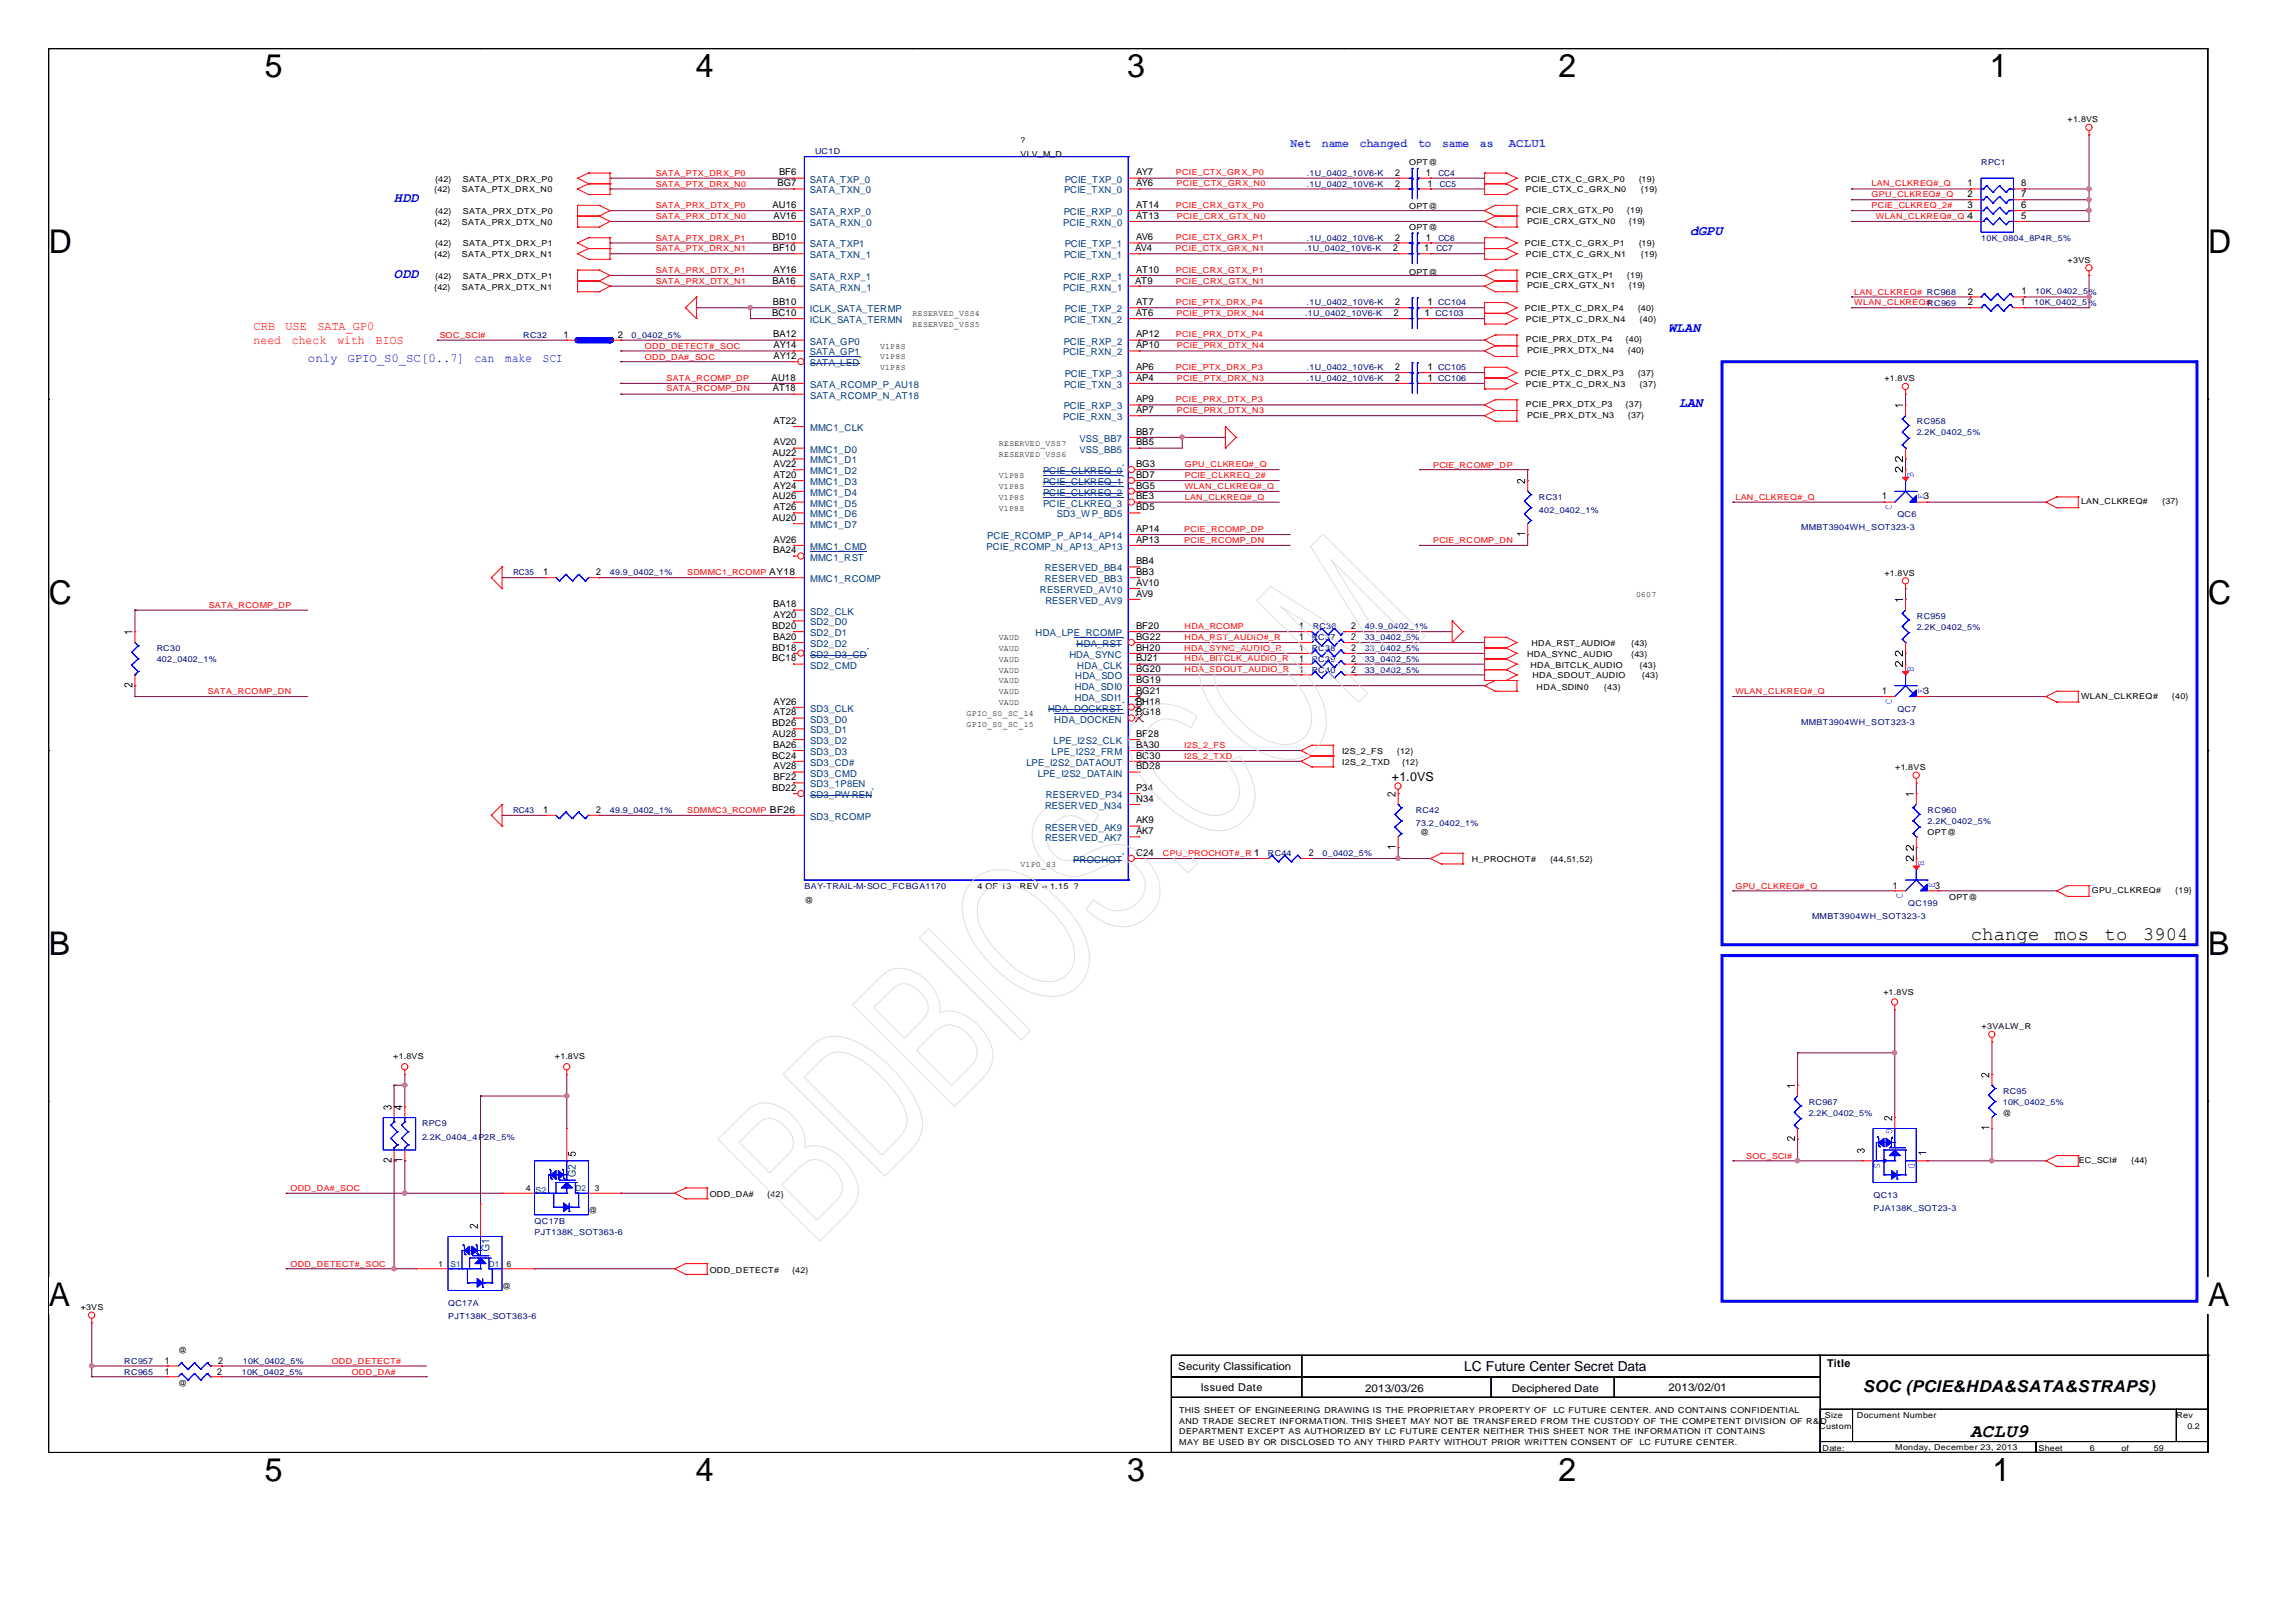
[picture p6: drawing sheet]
<svg xmlns="http://www.w3.org/2000/svg" width="297mm" height="210mm" viewBox="0 0 297 210" stroke-linecap="round" stroke-linejoin="round" font-family="sans-serif">
<defs><g id="words">
<g font-size="4.2">
<text x="34.3" y="10">5</text>
<text x="90.1" y="10">4</text>
<text x="145.9" y="10">3</text>
<text x="201.7" y="10">2</text>
<text x="257.5" y="10">1</text>
<text x="6.3" y="32.7">D</text>
<text x="285.8" y="32.7">D</text>
<text x="6.3" y="78.1">C</text>
<text x="285.8" y="78.1">C</text>
<text x="6.3" y="123.6">B</text>
<text x="285.8" y="123.6">B</text>
<text x="6.3" y="168.9">A</text>
<text x="285.8" y="168.9">A</text>
<text x="34.3" y="191.6">5</text>
<text x="90.1" y="191.6">4</text>
<text x="145.9" y="191.6">3</text>
<text x="201.7" y="191.6">2</text>
<text x="257.8" y="191.6">1</text>
</g>
<g font-size="2.5">
<text x="255" y="121.6">change</text>
<text x="265.9" y="121.6">mos</text>
<text x="272.3" y="121.6">to</text>
<text x="277.3" y="121.6">3904</text>
<text x="255" y="186">ACLU9</text>
</g>
<text font-size="2.1" x="241" y="180.1">SOC (PCIE&amp;HDA&amp;SATA&amp;STRAPS)</text>
<g font-size="1.8" fill="#00f">
<text x="51" y="26.2">HDD</text>
<text x="51" y="35.9">ODD</text>
<text x="218.7" y="30.4">dGPU</text>
<text x="215.9" y="42.9">WLAN</text>
<text x="217.3" y="52.7">LAN</text>
</g>
<text font-size="1.8" x="189.5" y="177.4">LC Future Center Secret Data</text>
<g font-size="1.6" fill="#007fff">
<text x="167" y="19">Net</text>
<text x="171.1" y="19">name</text>
<text x="176" y="19">changed</text>
<text x="183.5" y="19">to</text>
<text x="186.6" y="19">same</text>
<text x="191.5" y="19">as</text>
<text x="195.2" y="19">ACLU1</text>
</g>
<g font-size="1.6" fill="#f00">
<text x="32.8" y="42.7">CRB</text>
<text x="32.8" y="44.5">need</text>
<text x="37" y="42.7">USE</text>
<text x="37.8" y="44.5">check</text>
<text x="41.1" y="42.7">SATA_GP0</text>
<text x="43.7" y="44.5">with</text>
<text x="48.6" y="44.5">BIOS</text>
</g>
<g font-size="1.6" fill="#00f">
<text x="39.8" y="46.8">only</text>
<text x="45" y="46.8">GPIO_S0_SC[0..7]</text>
<text x="61.4" y="46.8">can</text>
<text x="65.4" y="46.8">make</text>
<text x="70.2" y="46.8">SCI</text>
</g>
<text font-size="1.6" x="180.1" y="101.1">+1.0VS</text>
<g font-size="1.4">
<text x="152.5" y="177.3">Security Classification</text>
<text x="155.4" y="179.9">Issued Date</text>
<text x="215.9" y="179.9">2013/02/01</text>
<text x="236.4" y="176.9">Title</text>
<text x="176.6" y="180.1">2013/03/26</text>
<text x="195.6" y="180.1">Deciphered Date</text>
</g>
<g font-size="1.2">
<text x="100.8" y="22.7">BF6</text>
<text x="147" y="22.7">AY7</text>
<text x="180.5" y="22.7">2</text>
<text x="184.5" y="22.7">1</text>
<text x="100" y="26.9">AU16</text>
<text x="100.1" y="28.3">AV16</text>
<text x="100.6" y="24.1">BG7</text>
<text x="147" y="24.1">AY6</text>
<text x="147" y="26.9">AT14</text>
<text x="147" y="28.3">AT13</text>
<text x="180.5" y="24.2">2</text>
<text x="184.7" y="24.2">1</text>
<text x="254.6" y="28.3">4</text>
<text x="254.6" y="24.1">1</text>
<text x="254.6" y="25.5">2</text>
<text x="254.6" y="26.9">3</text>
<text x="261.5" y="24.1">8</text>
<text x="261.5" y="25.4">7</text>
<text x="261.5" y="26.9">6</text>
<text x="261.5" y="28.3">5</text>
<text x="99.9" y="31.1">BD10</text>
<text x="100" y="32.5">BF10</text>
<text x="100.1" y="35.3">AY16</text>
<text x="146.9" y="32.5">AV4</text>
<text x="147" y="31.1">AV6</text>
<text x="147" y="35.3">AT10</text>
<text x="180.3" y="32.5">2</text>
<text x="180.5" y="31.1">2</text>
<text x="184.3" y="32.5">1</text>
<text x="184.5" y="31.1">1</text>
<text x="99.9" y="40.9">BC10</text>
<text x="100" y="36.7">BA16</text>
<text x="100" y="39.5">BB10</text>
<text x="146.9" y="36.7">AT9</text>
<text x="147" y="40.9">AT6</text>
<text x="147" y="39.5">AT7</text>
<text x="180.4" y="40.9">2</text>
<text x="180.5" y="39.5">2</text>
<text x="184.3" y="40.9">1</text>
<text x="184.7" y="39.5">1</text>
<text x="254.6" y="38.1">2</text>
<text x="254.6" y="39.5">2</text>
<text x="261.5" y="39.5">1</text>
<text x="261.6" y="38.1">1</text>
<text x="72.9" y="43.7">1</text>
<text x="79.9" y="43.7">2</text>
<text x="100.1" y="43.6">BA12</text>
<text x="100.1" y="45">AY14</text>
<text x="100.1" y="46.4">AY12</text>
<text x="147" y="43.6">AP12</text>
<text x="147" y="45">AP10</text>
<text x="147" y="47.8">AP6</text>
<text x="180.5" y="47.9">2</text>
<text x="184.7" y="47.9">1</text>
<text x="99.8" y="49.2">AU18</text>
<text x="100" y="50.6">AT18</text>
<text x="147" y="49.2">AP4</text>
<text x="147" y="52">AP9</text>
<text x="147" y="53.4">AP7</text>
<text x="180.5" y="49.3">2</text>
<text x="184.7" y="49.3">1</text>
<text x="100" y="59">AU22</text>
<text x="100.1" y="54.8">AT22</text>
<text x="100.1" y="57.6">AV20</text>
<text x="147" y="56.2">BB7</text>
<text x="147" y="57.6">BB5</text>
<text x="100" y="64.6">AU26</text>
<text x="100.1" y="60.4">AV22</text>
<text x="100.1" y="61.8">AT20</text>
<text x="100.1" y="63.2">AY24</text>
<text x="100.1" y="66">AT26</text>
<text x="147" y="60.4">BG3</text>
<text x="147" y="61.8">BD7</text>
<text x="147" y="63.2">BG5</text>
<text x="147" y="64.6">BE3</text>
<text x="147" y="66">BD5</text>
<text x="243.5" y="64.6">1</text>
<text x="248.9" y="64.6">3</text>
<text x="100" y="67.4">AU20</text>
<text x="100.1" y="71.6">BA24</text>
<text x="100.1" y="70.2">AV26</text>
<text x="147" y="68.8">AP14</text>
<text x="147" y="70.2">AP13</text>
<text x="70.3" y="74.4">1</text>
<text x="77.1" y="74.4">2</text>
<text x="99.5" y="74.4">AY18</text>
<text x="147" y="73">BB4</text>
<text x="147" y="74.4">BB3</text>
<text x="147" y="75.8">AV10</text>
<text x="147" y="77.2">AV9</text>
<text x="99.9" y="81.3">BD20</text>
<text x="100.1" y="78.5">BA18</text>
<text x="100.1" y="82.8">BA20</text>
<text x="100.1" y="79.9">AY20</text>
<text x="147" y="81.4">BF20</text>
<text x="147" y="82.8">BG22</text>
<text x="168.1" y="81.4">1</text>
<text x="168.1" y="82.8">1</text>
<text x="174.8" y="81.4">2</text>
<text x="174.8" y="82.8">2</text>
<text x="99.9" y="84.2">BD18</text>
<text x="99.9" y="85.6">BC18</text>
<text x="147" y="84.2">BH20</text>
<text x="147" y="85.5">BJ21</text>
<text x="147" y="86.9">BG20</text>
<text x="147" y="88.3">BG19</text>
<text x="147" y="89.8">BG21</text>
<text x="168.1" y="84.2">1</text>
<text x="168.1" y="85.6">1</text>
<text x="168.1" y="87.1">1</text>
<text x="174.8" y="84.2">2</text>
<text x="174.8" y="85.6">2</text>
<text x="174.8" y="87.1">2</text>
<text x="243.5" y="89.7">1</text>
<text x="248.9" y="89.7">3</text>
<text x="99.9" y="93.9">BD26</text>
<text x="100" y="95.3">AU28</text>
<text x="100.1" y="91.2">AY26</text>
<text x="100.1" y="92.5">AT28</text>
<text x="147" y="91.2">BH18</text>
<text x="147" y="92.5">BG18</text>
<text x="147" y="95.3">BF28</text>
<text x="99.9" y="98.1">BC24</text>
<text x="100.1" y="96.7">BA26</text>
<text x="100.1" y="99.5">AV28</text>
<text x="100.1" y="100.9">BF22</text>
<text x="147" y="96.7">BA30</text>
<text x="147" y="98.1">BC30</text>
<text x="147" y="99.5">BD28</text>
<text x="70.3" y="105.1">1</text>
<text x="77.1" y="105.2">2</text>
<text x="99.6" y="105.2">BF26</text>
<text x="99.9" y="102.3">BD22</text>
<text x="147" y="102.3">P34</text>
<text x="147" y="103.7">N34</text>
<text x="147" y="106.5">AK9</text>
<text x="147" y="107.9">AK7</text>
<text x="147" y="110.8">C24</text>
<text x="162.2" y="110.8">1</text>
<text x="169.4" y="110.8">2</text>
<text x="244.9" y="115">1</text>
<text x="250.4" y="115">3</text>
<text x="21.3" y="176.4">1</text>
<text x="21.3" y="177.8">1</text>
<text x="28.1" y="177.8">2</text>
<text x="28.2" y="176.5">2</text>
</g>
<g font-size="1.2" fill="#003f7f">
<text x="104.8" y="23.6">SATA_TXP_0</text>
<text x="137.8" y="23.6">PCIE_TXP_0</text>
<text x="104.8" y="25">SATA_TXN_0</text>
<text x="104.8" y="27.8">SATA_RXP_0</text>
<text x="104.8" y="29.2">SATA_RXN_0</text>
<text x="137.6" y="29.2">PCIE_RXN_0</text>
<text x="137.7" y="27.8">PCIE_RXP_0</text>
<text x="137.7" y="25">PCIE_TXN_0</text>
<text x="104.8" y="32">SATA_TXP1</text>
<text x="104.8" y="33.4">SATA_TXN_1</text>
<text x="137.7" y="33.4">PCIE_TXN_1</text>
<text x="137.8" y="32">PCIE_TXP_1</text>
<text x="104.8" y="36.2">SATA_RXP_1</text>
<text x="104.8" y="37.6">SATA_RXN_1</text>
<text x="104.8" y="40.4">ICLK_SATA_TERMP</text>
<text x="104.8" y="41.7">ICLK_SATA_TERMN</text>
<text x="137.6" y="37.6">PCIE_RXN_1</text>
<text x="137.7" y="36.2">PCIE_RXP_1</text>
<text x="137.7" y="41.8">PCIE_TXN_2</text>
<text x="137.8" y="40.4">PCIE_TXP_2</text>
<text x="104.8" y="44.6">SATA_GP0</text>
<text x="104.8" y="45.9">SATA_GP1</text>
<text x="104.8" y="47.3">SATA_LED</text>
<text x="137.6" y="45.9">PCIE_RXN_2</text>
<text x="137.7" y="44.6">PCIE_RXP_2</text>
<text x="104.8" y="50.2">SATA_RCOMP_P_AU18</text>
<text x="104.8" y="51.6">SATA_RCOMP_N_AT18</text>
<text x="137.7" y="52.9">PCIE_RXP_3</text>
<text x="137.7" y="50.2">PCIE_TXN_3</text>
<text x="137.8" y="48.7">PCIE_TXP_3</text>
<text x="104.8" y="55.8">MMC1_CLK</text>
<text x="104.8" y="58.6">MMC1_D0</text>
<text x="104.8" y="59.9">MMC1_D1</text>
<text x="137.6" y="54.3">PCIE_RXN_3</text>
<text x="139.7" y="57.2">VSS_BB7</text>
<text x="139.7" y="58.6">VSS_BB5</text>
<text x="104.8" y="61.3">MMC1_D2</text>
<text x="104.8" y="62.7">MMC1_D3</text>
<text x="104.8" y="64.2">MMC1_D4</text>
<text x="104.8" y="65.5">MMC1_D5</text>
<text x="135" y="61.3">PCIE_CLKREQ_0</text>
<text x="135" y="62.7">PCIE_CLKREQ_1</text>
<text x="135" y="64.2">PCIE_CLKREQ_2</text>
<text x="135" y="65.5">PCIE_CLKREQ_3</text>
<text x="104.8" y="66.9">MMC1_D6</text>
<text x="104.8" y="68.3">MMC1_D7</text>
<text x="104.8" y="71.1">MMC1_CMD</text>
<text x="127.7" y="71.1">PCIE_RCOMP_N_AP13_AP13</text>
<text x="127.7" y="69.7">PCIE_RCOMP_P_AP14_AP14</text>
<text x="136.8" y="66.9">SD3_W P_BD5</text>
<text x="104.8" y="72.5">MMC1_RST</text>
<text x="104.8" y="75.3">MMC1_RCOMP</text>
<text x="134.6" y="76.7">RESERVED_AV10</text>
<text x="135.2" y="73.9">RESERVED_BB4</text>
<text x="135.2" y="75.3">RESERVED_BB3</text>
<text x="104.8" y="79.5">SD2_CLK</text>
<text x="104.8" y="80.9">SD2_D0</text>
<text x="104.8" y="82.3">SD2_D1</text>
<text x="104.8" y="83.7">SD2_D2</text>
<text x="134" y="82.3">HDA_LPE_RCOMP</text>
<text x="135.3" y="78.1">RESERVED_AV9</text>
<text x="139.3" y="83.7">HDA_RST</text>
<text x="104.8" y="85.1">SD2_D3_CD</text>
<text x="104.8" y="86.5">SD2_CMD</text>
<text x="138.4" y="85.1">HDA_SYNC</text>
<text x="139.1" y="89.3">HDA_SDI0</text>
<text x="139.1" y="87.9">HDA_SDO</text>
<text x="139.4" y="86.5">HDA_CLK</text>
<text x="104.8" y="92.1">SD3_CLK</text>
<text x="104.8" y="93.5">SD3_D0</text>
<text x="104.8" y="94.8">SD3_D1</text>
<text x="135.6" y="92.1">HDA_DOCKRST</text>
<text x="136.4" y="93.5">HDA_DOCKEN</text>
<text x="139.1" y="90.7">HDA_SDI1</text>
<text x="104.8" y="96.2">SD3_D2</text>
<text x="104.8" y="97.6">SD3_D3</text>
<text x="104.8" y="99.1">SD3_CD#</text>
<text x="104.8" y="100.5">SD3_CMD</text>
<text x="104.8" y="101.8">SD3_1P8EN</text>
<text x="132.8" y="99.1">LPE_I2S2_DATAOUT</text>
<text x="134.3" y="100.5">LPE_I2S2_DATAIN</text>
<text x="136.1" y="97.6">LPE_I2S2_FRM</text>
<text x="136.3" y="96.2">LPE_I2S2_CLK</text>
<text x="104.8" y="103.2">SD3_PW REN</text>
<text x="104.8" y="106.1">SD3_RCOMP</text>
<text x="135.2" y="104.7">RESERVED_N34</text>
<text x="135.2" y="107.5">RESERVED_AK9</text>
<text x="135.3" y="103.2">RESERVED_P34</text>
<text x="135.2" y="108.8">RESERVED_AK7</text>
<text x="138.9" y="111.6">PROCHOT</text>
</g>
<g font-size="1.1">
<text x="267.5" y="15.8">+1.8VS</text>
<text x="56.3" y="23.5">{42}</text>
<text x="59.9" y="23.5">SATA_PTX_DRX_P0</text>
<text x="132.1" y="18.5">?</text>
<text x="132.1" y="20.3">VLV_M_D</text>
<text x="182.4" y="21.4">OPT@</text>
<text x="197.3" y="23.5">PCIE_CTX_C_GRX_P0</text>
<text x="212" y="23.5">{19}</text>
<text x="56.2" y="24.9">{42}</text>
<text x="56.2" y="29.1">{42}</text>
<text x="56.3" y="27.7">{42}</text>
<text x="59.8" y="24.9">SATA_PTX_DRX_N0</text>
<text x="59.8" y="29.1">SATA_PRX_DTX_N0</text>
<text x="59.9" y="27.7">SATA_PRX_DTX_P0</text>
<text x="182.4" y="29.8">OPT@</text>
<text x="182.4" y="27.1">OPT@</text>
<text x="197.4" y="24.9">PCIE_CTX_C_GRX_N0</text>
<text x="197.4" y="27.5">PCIE_CRX_GTX_P0</text>
<text x="197.6" y="28.9">PCIE_CRX_GTX_N0</text>
<text x="210.5" y="27.5">{19}</text>
<text x="210.8" y="28.9">{19}</text>
<text x="212.3" y="24.9">{19}</text>
<text x="56.2" y="33.3">{42}</text>
<text x="56.3" y="31.9">{42}</text>
<text x="59.8" y="33.3">SATA_PTX_DRX_N1</text>
<text x="59.9" y="31.9">SATA_PTX_DRX_P1</text>
<text x="182.4" y="35.5">OPT@</text>
<text x="197.3" y="31.9">PCIE_CTX_C_GRX_P1</text>
<text x="197.4" y="33.3">PCIE_CTX_C_GRX_N1</text>
<text x="197.4" y="35.9">PCIE_CRX_GTX_P1</text>
<text x="210.5" y="35.9">{19}</text>
<text x="212" y="31.9">{19}</text>
<text x="212.3" y="33.3">{19}</text>
<text x="267.5" y="34">+3VS</text>
<text x="56.2" y="37.5">{42}</text>
<text x="56.3" y="36.1">{42}</text>
<text x="59.8" y="37.5">SATA_PRX_DTX_N1</text>
<text x="59.9" y="36.1">SATA_PRX_DTX_P1</text>
<text x="118.1" y="40.9">RESERVED_VSS4</text>
<text x="197.3" y="40.3">PCIE_PTX_C_DRX_P4</text>
<text x="197.4" y="41.7">PCIE_PTX_C_DRX_N4</text>
<text x="197.6" y="37.3">PCIE_CRX_GTX_N1</text>
<text x="210.8" y="37.3">{19}</text>
<text x="211.9" y="40.3">{40}</text>
<text x="212.2" y="41.7">{40}</text>
<text x="113.9" y="45.1">V1P8S</text>
<text x="113.9" y="46.5">V1P8S</text>
<text x="113.9" y="47.9">V1P8S</text>
<text x="118.1" y="42.3">RESERVED_VSS5</text>
<text x="197.4" y="44.3">PCIE_PRX_DTX_P4</text>
<text x="197.6" y="45.7">PCIE_PRX_DTX_N4</text>
<text x="210.3" y="44.3">{40}</text>
<text x="210.6" y="45.7">{40}</text>
<text x="197.3" y="48.6">PCIE_PTX_C_DRX_P3</text>
<text x="197.4" y="50">PCIE_PTX_C_DRX_N3</text>
<text x="197.4" y="52.7">PCIE_PRX_DTX_P3</text>
<text x="210.3" y="52.7">{37}</text>
<text x="211.9" y="48.6">{37}</text>
<text x="212.2" y="50">{37}</text>
<text x="243.8" y="49.3">+1.8VS</text>
<text x="129.3" y="57.7">RESERVED_VSS7</text>
<text x="129.3" y="59.1">RESERVED_VSS6</text>
<text x="197.6" y="54.1">PCIE_PRX_DTX_N3</text>
<text x="210.6" y="54.1">{37}</text>
<text x="129.3" y="61.9">V1P8S</text>
<text x="129.3" y="63.3">V1P8S</text>
<text x="129.3" y="64.7">V1P8S</text>
<text x="269.3" y="65.3">LAN_CLKREQ#</text>
<text x="279.8" y="65.3">{37}</text>
<text x="129.3" y="66.1">V1P8S</text>
<text x="211.7" y="77.3">0607</text>
<text x="243.8" y="74.5">+1.8VS</text>
<text x="129.3" y="82.8">VAUD</text>
<text x="198.2" y="83.6">HDA_RST_AUDIO#</text>
<text x="211.1" y="83.6">{43}</text>
<text x="129.3" y="84.2">VAUD</text>
<text x="129.3" y="85.7">VAUD</text>
<text x="129.3" y="87">VAUD</text>
<text x="129.3" y="88.4">VAUD</text>
<text x="129.3" y="89.8">VAUD</text>
<text x="197.6" y="85">HDA_SYNC_AUDIO</text>
<text x="198" y="86.4">HDA_BITCLK_AUDIO</text>
<text x="198.3" y="87.8">HDA_SDOUT_AUDIO</text>
<text x="198.8" y="89.2">HDA_SDIN0</text>
<text x="207.6" y="89.2">{43}</text>
<text x="211.1" y="85">{43}</text>
<text x="212.2" y="86.4">{43}</text>
<text x="212.5" y="87.8">{43}</text>
<text x="125.1" y="92.6">GPIO_S0_SC_14</text>
<text x="125.1" y="94">GPIO_S0_SC_15</text>
<text x="129.3" y="91.2">VAUD</text>
<text x="269.3" y="90.4">WLAN_CLKREQ#</text>
<text x="281.1" y="90.4">{40}</text>
<text x="173.7" y="97.6">I2S_2_FS</text>
<text x="173.7" y="99">I2S_2_TXD</text>
<text x="180.7" y="97.6">{12}</text>
<text x="181.4" y="99">{12}</text>
<text x="245.2" y="99.6">+1.8VS</text>
<text x="132.1" y="112.2">V1P0_S3</text>
<text x="183.8" y="108">@</text>
<text x="190.4" y="111.5">H_PROCHOT#</text>
<text x="200.6" y="111.5">{44,51,52}</text>
<text x="249.4" y="108">OPT@</text>
<text x="104.1" y="116.9">@</text>
<text x="126.5" y="115">4 OF 13</text>
<text x="132" y="115">REV = 1.15 ?</text>
<text x="252.2" y="116.4">OPT@</text>
<text x="270.7" y="115.6">GPU_CLKREQ#</text>
<text x="281.5" y="115.6">{19}</text>
<text x="243.7" y="128.7">+1.8VS</text>
<text x="50.9" y="137.1">+1.8VS</text>
<text x="71.8" y="137.1">+1.8VS</text>
<text x="256.4" y="133.2">+3VALW_R</text>
<text x="259.1" y="144.3">@</text>
<text x="68" y="154.1">4</text>
<text x="77" y="154.1">3</text>
<text x="91.8" y="154.8">ODD_DA#</text>
<text x="99.3" y="154.8">{42}</text>
<text x="269" y="150.5">EC_SCI#</text>
<text x="275.8" y="150.5">{44}</text>
<text x="76.2" y="156.9">@</text>
<text x="56.7" y="163.9">1</text>
<text x="65" y="166.7">@</text>
<text x="65.6" y="163.9">6</text>
<text x="91.8" y="164.7">ODD_DETECT#</text>
<text x="102.5" y="164.7">{42}</text>
<text x="10.5" y="169.5">+3VS</text>
<text x="23.1" y="175.1">@</text>
<text x="23.1" y="179.3">@</text>
<text x="152.6" y="182.8">THIS SHEET OF ENGINEERING DRAWING IS THE PROPRIETARY PROPERTY OF</text>
<text x="152.6" y="184.2">AND TRADE SECRET INFORMATION. THIS SHEET MAY NOT BE TRANSFERED FROM THE CUSTODY OF THE COMPETENT DIVISION OF R&amp;</text>
<text x="152.6" y="185.5">DEPARTMENT EXCEPT AS AUTHORIZED BY LC FUTURE CENTER NEITHER THIS SHEET NOR THE INFORMATION IT CONTAINS</text>
<text x="201" y="182.8">LC FUTURE CENTER. AND CONTAINS CONFIDENTIAL</text>
<text x="235.4" y="184.9">Custom</text>
<text x="235.6" y="184.2">D</text>
<text x="236.1" y="183.5">Size</text>
<text x="240.3" y="183.5">Document Number</text>
<text x="281.6" y="183.5">Rev</text>
<text x="283" y="184.9">0.2</text>
<text x="152.6" y="186.9">MAY BE USED BY OR DISCLOSED TO ANY THIRD PARTY WITHOUT PRIOR WRITTEN CONSENT OF</text>
<text x="212.2" y="186.9">LC FUTURE CENTER.</text>
<text x="235.8" y="187.7">Date:</text>
<text x="245.2" y="187.6">Monday, December 23, 2013</text>
<text x="263.8" y="187.7">Sheet</text>
<text x="270.4" y="187.7">6</text>
<text x="274.5" y="187.7">of</text>
<text x="278.7" y="187.7">59</text>
</g>
<g font-size="1.1" fill="#f00">
<text x="84.9" y="22.7">SATA_PTX_DRX_P0</text>
<text x="152.2" y="22.7">PCIE_CTX_GRX_P0</text>
<text x="84.9" y="24.1">SATA_PTX_DRX_N0</text>
<text x="84.9" y="26.9">SATA_PRX_DTX_P0</text>
<text x="84.9" y="28.3">SATA_PRX_DTX_N0</text>
<text x="152.2" y="26.9">PCIE_CRX_GTX_P0</text>
<text x="152.3" y="24.1">PCIE_CTX_GRX_N0</text>
<text x="152.3" y="28.3">PCIE_CRX_GTX_N0</text>
<text x="242.2" y="24.1">LAN_CLKREQ#_Q</text>
<text x="242.2" y="25.5">GPU_CLKREQ#_Q</text>
<text x="242.2" y="26.9">PCIE_CLKREQ_2#</text>
<text x="242.7" y="28.3">WLAN_CLKREQ#_Q</text>
<text x="84.9" y="31.1">SATA_PTX_DRX_P1</text>
<text x="84.9" y="35.3">SATA_PRX_DTX_P1</text>
<text x="84.9" y="32.5">SATA_PTX_DRX_N1</text>
<text x="152.1" y="32.5">PCIE_CTX_GRX_N1</text>
<text x="152.2" y="31.1">PCIE_CTX_GRX_P1</text>
<text x="152.2" y="35.3">PCIE_CRX_GTX_P1</text>
<text x="84.9" y="36.7">SATA_PRX_DTX_N1</text>
<text x="152.2" y="39.5">PCIE_PTX_DRX_P4</text>
<text x="152.2" y="36.7">PCIE_CRX_GTX_N1</text>
<text x="152.3" y="40.9">PCIE_PTX_DRX_N4</text>
<text x="239.9" y="38.1">LAN_CLKREQ# RC968</text>
<text x="239.9" y="39.5">WLAN_CLKREQ#</text>
<text x="56.9" y="43.7">SOC_SCI#</text>
<text x="83.5" y="45.1">ODD_DETECT#_SOC</text>
<text x="83.5" y="46.5">ODD_DA#_SOC</text>
<text x="152.2" y="43.6">PCIE_PRX_DTX_P4</text>
<text x="152.2" y="47.8">PCIE_PTX_DRX_P3</text>
<text x="152.3" y="45">PCIE_PRX_DTX_N4</text>
<text x="86.3" y="49.2">SATA_RCOMP_DP</text>
<text x="86.3" y="50.6">SATA_RCOMP_DN</text>
<text x="152.2" y="52">PCIE_PRX_DTX_P3</text>
<text x="152.3" y="49.2">PCIE_PTX_DRX_N3</text>
<text x="152.3" y="53.4">PCIE_PRX_DTX_N3</text>
<text x="153.3" y="60.5">GPU_CLKREQ#_Q</text>
<text x="153.3" y="61.9">PCIE_CLKREQ_2#</text>
<text x="153.3" y="63.3">WLAN_CLKREQ#_Q</text>
<text x="153.3" y="64.7">LAN_CLKREQ#_Q</text>
<text x="185.4" y="60.5">PCIE_RCOMP_DP</text>
<text x="224.6" y="64.7">LAN_CLKREQ#_Q</text>
<text x="153.2" y="68.8">PCIE_RCOMP_DP</text>
<text x="153.2" y="70.2">PCIE_RCOMP_DN</text>
<text x="185.4" y="70.2">PCIE_RCOMP_DN</text>
<text x="88.9" y="74.4">SDMMC1_RCOMP</text>
<text x="27" y="78.6">SATA_RCOMP_DP</text>
<text x="153.3" y="81.4">HDA_RCOMP</text>
<text x="153.3" y="82.8">HDA_RST_AUDIO#_R</text>
<text x="26.9" y="89.8">SATA_RCOMP_DN</text>
<text x="153.2" y="84.2">HDA_SYNC_AUDIO_R</text>
<text x="153.3" y="85.5">HDA_BITCLK_AUDIO_R</text>
<text x="153.3" y="86.9">HDA_SDOUT_AUDIO_R</text>
<text x="224.6" y="89.8">WLAN_CLKREQ#_Q</text>
<text x="153.2" y="96.7">I2S_2_FS</text>
<text x="153.2" y="98.1">I2S_2_TXD</text>
<text x="88.9" y="105.2">SDMMC3_RCOMP</text>
<text x="150.5" y="110.8">CPU_PROCHOT#_R</text>
<text x="224.6" y="115">GPU_CLKREQ#_Q</text>
<text x="226" y="149.9">SOC_SCI#</text>
<text x="37.6" y="154.1">ODD_DA#_SOC</text>
<text x="37.6" y="163.9">ODD_DETECT#_SOC</text>
<text x="42.9" y="176.4">ODD_DETECT#</text>
<text x="45.5" y="177.8">ODD_DA#</text>
</g>
<g font-size="1.1" fill="#00007f">
<text x="105.5" y="20">UC1D</text>
<text x="169.1" y="22.7">.1U_0402_10V6-K</text>
<text x="186.1" y="22.7">CC4</text>
<text x="256.4" y="21.4">RPC1</text>
<text x="169.1" y="24.2">.1U_0402_10V6-K</text>
<text x="186.3" y="24.2">CC5</text>
<text x="168.9" y="32.5">.1U_0402_10V6-K</text>
<text x="169.1" y="31.1">.1U_0402_10V6-K</text>
<text x="185.9" y="32.5">CC7</text>
<text x="186.1" y="31.1">CC6</text>
<text x="256.4" y="31.2">10K_0804_8P4R_5%</text>
<text x="168.9" y="40.9">.1U_0402_10V6-K</text>
<text x="169.1" y="39.5">.1U_0402_10V6-K</text>
<text x="185.7" y="40.9">CC103</text>
<text x="186.1" y="39.5">CC104</text>
<text x="249.4" y="39.6">RC969</text>
<text x="263.2" y="39.5">10K_0402_5 %</text>
<text x="263.4" y="38.1">10K_0402_5%</text>
<text x="67.7" y="43.7">RC32</text>
<text x="81.7" y="43.7">0_0402_5%</text>
<text x="169.1" y="47.9">.1U_0402_10V6-K</text>
<text x="186.1" y="47.9">CC105</text>
<text x="169.1" y="49.3">.1U_0402_10V6-K</text>
<text x="186.1" y="49.3">CC106</text>
<text x="248" y="54.9">RC958</text>
<text x="248" y="56.3">2.2K_0402_5%</text>
<text x="199.1" y="64.7">RC31</text>
<text x="199.1" y="66.4">402_0402_1%</text>
<text x="233.1" y="68.6">MMBT3904WH_SOT323-3</text>
<text x="245.5" y="66.9">QC6</text>
<text x="66.4" y="74.4">RC35</text>
<text x="78.9" y="74.4">49.9_0402_1%</text>
<text x="169.7" y="82.8">RC37</text>
<text x="169.9" y="81.4">RC36</text>
<text x="176.6" y="81.4">49.9_0402_1%</text>
<text x="176.6" y="82.8">33_0402_5%</text>
<text x="248" y="80.1">RC959</text>
<text x="248" y="81.5">2.2K_0402_5%</text>
<text x="20.3" y="84.3">RC30</text>
<text x="20.3" y="85.7">402_0402_1%</text>
<text x="169.7" y="84.2">RC38</text>
<text x="169.7" y="85.6">RC39</text>
<text x="169.7" y="87.1">RC40</text>
<text x="176.6" y="84.2">33_0402_5%</text>
<text x="176.6" y="85.6">33_0402_5%</text>
<text x="176.6" y="87.1">33_0402_5%</text>
<text x="233.1" y="93.7">MMBT3904WH_SOT323-3</text>
<text x="245.5" y="92.1">QC7</text>
<text x="66.4" y="105.1">RC43</text>
<text x="78.9" y="105.2">49.9_0402_1%</text>
<text x="183.2" y="105.2">RC42</text>
<text x="183.2" y="106.9">73.2_0402_1%</text>
<text x="249.4" y="105.2">RC960</text>
<text x="249.4" y="106.6">2.2K_0402_5%</text>
<text x="164.1" y="110.8">RC44</text>
<text x="171.1" y="110.8">0_0402_5%</text>
<text x="104.1" y="115">BAY-TRAIL-M-SOC_FCBGA1170</text>
<text x="234.5" y="118.9">MMBT3904WH_SOT323-3</text>
<text x="246.9" y="117.2">QC199</text>
<text x="234.1" y="142.9">RC967</text>
<text x="259.2" y="142.9">10K_0402_5%</text>
<text x="259.2" y="141.5">RC95</text>
<text x="54.6" y="145.7">RPC9</text>
<text x="54.6" y="147.5">2.2K_0404_4P2R_5%</text>
<text x="234.1" y="144.3">2.2K_0402_5%</text>
<text x="242.4" y="155">QC13</text>
<text x="69.2" y="158.3">QC17B</text>
<text x="69.2" y="159.7">PJT138K_SOT363-6</text>
<text x="242.4" y="156.6">PJA138K_SOT23-3</text>
<text x="58" y="168.9">QC17A</text>
<text x="58" y="170.6">PJT138K_SOT363-6</text>
<text x="16.1" y="176.4">RC957</text>
<text x="16.1" y="177.8">RC965</text>
<text x="31.3" y="177.8">10K_0402_5%</text>
<text x="31.4" y="176.5">10K_0402_5%</text>
</g>
<g font-size="1.1" fill="#003f7f">
<text x="69.3" y="154.3">S2</text>
<text x="74.5" y="154.1">D2</text>
<text x="58.3" y="163.9">S1</text>
<text x="63.3" y="163.9">D1</text>
</g>
</g></defs>
<g fill="none" stroke="#000" stroke-width=".13">
<path d="M6.3 6.3h279.4v181.6h-279.4zM62.2 6.3h.1M118.1 6.3h.1M173.9 6.3h.1M229.8 6.3h.1M6.3 51.7h.1M285.7 51.7h.1M6.3 97.1h.1M285.7 97.1h.1M62.2 187.9h.1M118.1 187.9h.1M173.9 187.9h.1"/>
<path d="M229.8 187.9h.1"/>
</g>
<g fill="#fff">
<path d="M6.3 165.2h2.8v4.7h-2.8z"/>
<path d="M285.6 165.2h2.9v4.7h-2.9z" fill-rule="evenodd"/>
</g>
<path d="M6.3 142.5h.1M285.7 142.5h.1" fill="none" stroke="#000" stroke-width=".13"/>
<path d="M222.8 46.8h61.5v75.4h-61.5zM222.8 123.6h61.5v44.7h-61.5z" fill="none" stroke="#00f" stroke-width=".38"/>
<g fill="none" stroke="#7f003f" stroke-width=".13">
<path d="M78.9 24.4h.1M78.9 23.1h.1M78.9 27.3h.1M78.9 28.6h.1M78.9 24.4h23.8M78.9 23.1h23.8M78.9 27.3h23.8M78.9 28.6h23.8M147.4 28.6h.1M147.4 23.1h.1M147.4 24.4h.1M147.4 27.3h.1"/>
<path d="M147.4 24.4h33.5M147.4 23.1h33.5M147.4 27.3h44.7M147.4 28.6h44.7M185.1 24.4h.1M185.1 23.1h.1M185.1 24.4h7M185.1 23.1h7M239.6 24.4h.1M239.6 25.8h.1M239.6 27.3h.1M239.6 24.4h15.4"/>
<path d="M239.6 27.3h15.4M239.6 25.8h15.4M261.9 27.3h.1M261.9 27.3h8.4M80.3 49.6h.1M80.3 51h.1M80.3 49.6h22.4M80.3 51h22.4M97.1 41.2h.1M97.1 41.2h5.6M147.4 58h.1M147.4 58h5.6"/>
<path d="M153 56.6h.1M153 56.6h5.6M65 74.7h.1M65 74.7h5.6M77.5 74.7h.1M77.5 74.7h25.2M147.4 69.2h.1M147.4 70.6h.1M147.4 69.2h19.6M147.4 70.6h19.6M183.7 70.6h.1M183.7 60.8h.1"/>
<path d="M183.7 60.8h14M197.7 60.8h.1M197.7 69.2h.1M197.7 60.8v1.4M197.7 69.2v1.4h-14M246.6 76.1h.1M246.6 76.1v1.4M147.4 81.7h.1M147.4 85.9h.1M147.4 84.5h.1M147.4 83.1h.1M147.4 87.3h.1"/>
<path d="M147.4 88.7h.1M147.4 97.1h.1M147.4 98.5h.1M147.4 81.7h20.9M147.4 85.9h20.9M147.4 84.5h20.9M147.4 83.1h20.9M147.4 87.3h20.9M147.4 88.7h44.7M147.4 97.1h20.9M147.4 98.5h20.9M175.3 81.7h.1"/>
<path d="M175.3 83.1h.1M175.3 84.5h.1M175.3 85.9h.1M175.3 87.3h.1M175.3 81.7h12.6M175.3 85.9h16.8M175.3 84.5h16.8M175.3 83.1h16.8M175.3 87.3h16.8M224.2 90.1h.1M224.2 90.1h19.6M249.4 90.1h15.3"/>
<path d="M264.7 90.1h.1M65 105.5h.1M65 105.5h5.6M77.5 105.5h.1M77.5 105.5h25.2M147.4 111.1h.1M147.4 111.1h15.4M180.9 111.1h.1M180.9 111.1h4.2"/>
</g>
<circle cx="270.3" cy="27.2" r=".27" fill="#f0f"/>
<circle cx="270.3" cy="27.2" r=".27" fill="none" stroke="#f0f" stroke-width=".13"/>
<path d="M261.9 25.8h.1M261.9 25.8h8.4M270.3 27.3h.1M270.3 27.3v1.3" fill="none" stroke="#7f003f" stroke-width=".13"/>
<circle cx="270.3" cy="25.8" r=".27" fill="#f0f"/>
<circle cx="270.3" cy="25.8" r=".27" fill="none" stroke="#f0f" stroke-width=".13"/>
<path d="M97.1 39.8h.1M97.1 39.8v1.4M261.9 24.4h.1M261.9 24.4h8.4M56.6 44h.1M56.6 44h16.7M80.3 44h.1M80.3 44h22.4M153 56.6h.1M153 56.6v1.4M180.9 109.7h.1M180.9 109.7v1.4" fill="none" stroke="#7f003f" stroke-width=".13"/>
<circle cx="153" cy="56.6" r=".27" fill="#f0f"/>
<circle cx="153" cy="56.6" r=".27" fill="none" stroke="#f0f" stroke-width=".13"/>
<g fill="none" stroke="#7f003f" stroke-width=".13">
<path d="M270.3 17.5h.1M270.3 17.5v6.9M78.9 37h.1M78.9 32.8h.1M78.9 31.4h.1M78.9 35.6h.1M78.9 37h23.8M78.9 32.8h23.8M78.9 31.4h23.8M78.9 35.6h23.8M239.6 28.6h.1M239.6 28.6h15.4"/>
<path d="M261.9 28.6h.1M261.9 28.6h8.4M270.3 25.8h.1M270.3 25.8v1.5"/>
</g>
<circle cx="270.3" cy="24.4" r=".28" fill="#f0f"/>
<circle cx="270.3" cy="24.4" r=".28" fill="none" stroke="#f0f" stroke-width=".13"/>
<g fill="none" stroke="#7f003f" stroke-width=".13">
<path d="M97.1 39.8h.1M97.1 39.8h5.6M147.4 37h.1M147.4 31.4h.1M147.4 32.8h.1M147.4 35.6h.1M147.4 37h44.7M147.4 32.8h33.5M147.4 31.4h33.5M147.4 35.6h44.7M185.1 32.8h.1M185.1 31.4h.1"/>
<path d="M185.1 32.8h7M185.1 31.4h7M270.3 24.4h.1M270.3 24.4v1.4M246.6 51h.1M246.6 51v1.4M17.5 78.9h.1M17.5 78.9h22.3M17.5 78.9v2.8M224.2 65h.1M224.2 65h19.6M249.4 65h15.3"/>
<path d="M264.7 65h.1M17.5 90.1h.1M17.5 88.7h.1M17.5 90.1h22.3M17.5 88.7v1.4M169.7 111.1h.1M169.7 111.1h11.2"/>
</g>
<circle cx="180.9" cy="111" r=".27" fill="#f0f"/>
<circle cx="180.9" cy="111" r=".27" fill="none" stroke="#f0f" stroke-width=".13"/>
<path d="M90.1 39.8h.1M90.1 39.8h7M147.4 56.6h.1M147.4 56.6h5.6" fill="none" stroke="#7f003f" stroke-width=".13"/>
<circle cx="97.1" cy="39.8" r=".27" fill="#f0f"/>
<circle cx="97.1" cy="39.8" r=".27" fill="none" stroke="#f0f" stroke-width=".13"/>
<path d="M245.2 136.2h.1M245.2 136.2v8.4M257.8 139h.1M257.8 134.8v4.2M224.2 150.2h.1M232.6 147.4h.1M232.6 147.4v2.8h-8.4" fill="none" stroke="#7f003f" stroke-width=".13"/>
<circle cx="245.2" cy="136.2" r=".28" fill="#f0f"/>
<circle cx="245.2" cy="136.2" r=".28" fill="none" stroke="#f0f" stroke-width=".13"/>
<path d="M232.6 150.2h.1M232.6 150.2h8.4M257.8 150.2h.1M257.8 150.2h6.9" fill="none" stroke="#7f003f" stroke-width=".13"/>
<circle cx="232.6" cy="150.2" r=".28" fill="#f0f"/>
<circle cx="232.6" cy="150.2" r=".28" fill="none" stroke="#f0f" stroke-width=".13"/>
<path d="M249.4 150.2h.1M249.4 150.2h8.4M257.8 150.2h.1M257.8 146v4.2" fill="none" stroke="#7f003f" stroke-width=".13"/>
<circle cx="257.7" cy="150.2" r=".28" fill="#f0f"/>
<circle cx="257.7" cy="150.2" r=".28" fill="none" stroke="#f0f" stroke-width=".13"/>
<g fill="none" stroke="#7f003f" stroke-width=".13">
<path d="M147.4 39.8h.1M147.4 39.8h33.5M185.1 39.8h.1M185.1 39.8h7M261.9 39.8h.1M261.9 38.4h.1M261.9 39.8h8.4M261.9 38.4h8.4M147.4 45.4h.1M147.4 41.2h.1M147.4 44h.1M147.4 53.8h.1"/>
<path d="M147.4 48.2h.1M147.4 49.6h.1M147.4 52.4h.1M147.4 45.4h44.7M147.4 41.2h33.5M147.4 44h44.7M147.4 53.8h44.7M147.4 49.6h33.5M147.4 48.2h33.5M147.4 52.4h44.7M185.1 41.2h.1M185.1 49.6h.1"/>
<path d="M185.1 48.2h.1M185.1 41.2h7M185.1 49.6h7M185.1 48.2h7M246.6 59.4h.1M246.6 59.4v1.4M147.4 63.6h.1M147.4 65h.1M147.4 60.8h.1M147.4 62.2h.1M147.4 63.6h18.1M147.4 65h18.1"/>
<path d="M147.4 60.8h18.1M147.4 62.2h18.1M246.6 84.5h.1M246.6 84.5v1.4M224.2 115.3h.1M224.2 115.3h21M248 101.3h.1M248 109.7h.1M248 101.3v1.4M248 109.7v1.4M250.8 115.3h15.3M266.1 115.3h.1"/>
<path d="M245.2 130.6h.1M245.2 130.6v5.6"/>
</g>
<circle cx="270.3" cy="38.4" r=".28" fill="#f0f"/>
<circle cx="270.3" cy="38.4" r=".28" fill="none" stroke="#f0f" stroke-width=".13"/>
<g fill="none" stroke="#7f003f" stroke-width=".13">
<path d="M239.6 38.4h.1M239.6 39.8h.1M239.6 38.4h15.4M239.6 39.8h15.4M270.3 35.6h.1M270.3 39.8h.1M270.3 35.6v4.2M80.3 45.4h.1M80.3 46.8h.1M80.3 45.4h22.4M80.3 46.8h22.4M52.4 139h.1"/>
<path d="M52.4 139v4.2M232.6 136.2h.1M232.6 136.2h12.6M51 140.4h.1M51 140.4v2.8M51 140.4h1.4M52.4 150.2h.1M52.4 154.4h.1M52.4 140.4h.1M52.4 150.2v4.2M52.4 154.4h12.6"/>
</g>
<circle cx="52.4" cy="140.4" r=".28" fill="#f0f"/>
<circle cx="52.4" cy="140.4" r=".28" fill="none" stroke="#f0f" stroke-width=".13"/>
<path d="M73.3 139h.1M73.3 139v2.8h-11.1M37 154.4h.1M37 154.4h15.4M62.2 141.8h.1M62.2 141.8v14" fill="none" stroke="#7f003f" stroke-width=".13"/>
<circle cx="52.4" cy="154.3" r=".28" fill="#f0f"/>
<circle cx="52.4" cy="154.3" r=".28" fill="none" stroke="#f0f" stroke-width=".13"/>
<path d="M73.3 141.8h.1M73.3 141.8v4.2" fill="none" stroke="#7f003f" stroke-width=".13"/>
<circle cx="73.3" cy="141.8" r=".28" fill="#f0f"/>
<circle cx="73.3" cy="141.8" r=".28" fill="none" stroke="#f0f" stroke-width=".13"/>
<path d="M51 150.2h.1M51 150.2v13.9h-14M80.3 154.4h.1M80.3 154.4h7M37 164.1h.1" fill="none" stroke="#7f003f" stroke-width=".13"/>
<circle cx="51" cy="164.1" r=".28" fill="#f0f"/>
<circle cx="51" cy="164.1" r=".28" fill="none" stroke="#f0f" stroke-width=".13"/>
<path d="M11.9 176.7h.1M11.9 176.7h9.8M11.9 171.1v5.6M28.6 176.7h.1M28.6 176.7h26.6M51 164.1h.1M51 164.1h2.8M69.2 164.1h.1M69.2 164.1h18.1" fill="none" stroke="#7f003f" stroke-width=".13"/>
<circle cx="11.9" cy="176.7" r=".27" fill="#f0f"/>
<circle cx="11.9" cy="176.7" r=".27" fill="none" stroke="#f0f" stroke-width=".13"/>
<path d="M232.6 136.2v4.2M232.6 140.4h.1M11.9 178.1h.1M11.9 176.7h.1M11.9 178.1h9.8M11.9 176.7v1.4M28.6 178.1h26.6M55.2 178.1h.1" fill="none" stroke="#7f003f" stroke-width=".13"/>
<g fill="none" stroke="#f00" stroke-width=".13">
<path d="M270.3 17.5h.1M270.3 16.9v.6M74.7 26.6h.1M74.7 28h.1M74.7 29.4h.1M74.7 24.4h.1M74.7 23.1h.1M74.7 36.4h.1M74.7 37.7h.1M74.7 34.9h.1M74.7 31.4h.1M74.7 32.8h.1"/>
<path d="M74.7 26.6h2.8M74.7 26.6v2.8M74.7 34.9v2.8M74.7 28h2.8M74.7 29.4h2.8M74.7 24.4l1.4 .8M74.7 23.1l1.4 .7M74.7 36.4h2.8M74.7 37.7h2.8M74.7 34.9h2.8M74.7 31.4l1.4 .8M74.7 32.8l1.4 .7"/>
<path d="M76.1 23.8h.1M76.1 25.2h.1M76.1 22.4h.1M76.1 30.8h.1M76.1 32.2h.1M76.1 33.5h.1M76.1 23.8h2.8M76.1 23.8l-1.4 .6M76.1 25.2h2.8M76.1 22.4h2.8M76.1 22.4l-1.4 .7M76.1 30.8h2.8"/>
<path d="M76.1 30.8l-1.4 .6M76.1 32.2h2.8M76.1 32.2l-1.4 .6M76.1 33.5h2.8M77.5 26.6h.1M77.5 28h.1M77.5 29.4h.1M77.5 36.4h.1M77.5 37.7h.1M77.5 34.9h.1M77.5 26.6l1.4 .7M77.5 28l1.4 .6"/>
<path d="M77.5 36.4l1.4 .6M77.5 34.9l1.4 .7M78.9 27.3h.1M78.9 28.6h.1M78.9 25.2h.1M78.9 23.8h.1M78.9 22.4h.1M78.9 37h.1M78.9 35.6h.1M78.9 32.2h.1M78.9 30.8h.1M78.9 33.5h.1"/>
<path d="M78.9 27.3l-1.4 .7M78.9 28.6l-1.4 .8M78.9 22.4v2.8M78.9 30.8v2.7M78.9 37l-1.4 .7M78.9 35.6l-1.4 .8M88.7 39.8h.1M88.7 39.8l1.4 1.4M90.1 38.4h.1M90.1 38.4v2.8M90.1 38.4l-1.4 1.4M192.1 28.6h.1"/>
<path d="M192.1 27.3h.1M192.1 23.8h.1M192.1 25.2h.1M192.1 22.4h.1M192.1 37h.1M192.1 35.6h.1M192.1 32.2h.1M192.1 33.5h.1M192.1 30.8h.1M192.1 39.1h.1M192.1 23.8h2.8M192.1 25.2h2.8"/>
<path d="M192.1 22.4h2.8M192.1 28.6l1.4 .8M192.1 27.3l1.4 .7M192.1 22.4v2.8M192.1 30.8v2.7M192.1 39.1v2.8M192.1 30.8h2.8M192.1 32.2h2.8M192.1 33.5h2.8M192.1 37l1.4 .7M192.1 35.6l1.4 .8M192.1 39.1h2.8"/>
<path d="M193.5 28h.1M193.5 29.4h.1M193.5 26.6h.1M193.5 36.4h.1M193.5 37.7h.1M193.5 34.9h.1M193.5 26.6h2.8M193.5 28h2.8M193.5 29.4h2.8M193.5 28l-1.4 .6M193.5 26.6l-1.4 .7M193.5 36.4h2.8"/>
<path d="M193.5 37.7h2.8M193.5 34.9h2.8M193.5 36.4l-1.4 .6M193.5 34.9l-1.4 .7M194.9 23.8h.1M194.9 25.2h.1M194.9 22.4h.1M194.9 32.2h.1M194.9 33.5h.1M194.9 30.8h.1M194.9 39.1h.1M194.9 23.8l1.4 .6"/>
<path d="M194.9 22.4l1.4 .7M194.9 32.2l1.4 .6M194.9 30.8l1.4 .6M194.9 39.1l1.4 .7M196.3 29.4h.1M196.3 28h.1M196.3 26.6h.1M196.3 24.4h.1M196.3 23.1h.1M196.3 37.7h.1M196.3 36.4h.1M196.3 34.9h.1"/>
<path d="M196.3 32.8h.1M196.3 31.4h.1M196.3 39.8h.1M196.3 26.6v2.8M196.3 34.9v2.8M196.3 24.4l-1.4 .8M196.3 23.1l-1.4 .7M196.3 32.8l-1.4 .7M196.3 31.4l-1.4 .8M196.3 39.8l-1.4 .7M270.3 35.6h.1M270.3 35.1v.5"/>
<path d="M90.1 41.2h.1M158.6 55.2h.1M158.6 58h.1M158.6 55.2v2.8M158.6 55.2l1.4 1.4M160 56.6h.1M160 56.6l-1.4 1.4M180.9 48.2h.1M180.9 49.6h.1M180.9 48.2h1.4M180.9 49.6h1.4M183.7 48.2h1.4"/>
<path d="M183.7 49.6h1.4M185.1 48.2h.1M185.1 49.6h.1M192.1 45.4h.1M192.1 44h.1M192.1 40.5h.1M192.1 41.9h.1M192.1 53.8h.1M192.1 52.4h.1M192.1 48.9h.1M192.1 50.3h.1M192.1 47.5h.1"/>
<path d="M192.1 47.5v2.8M192.1 45.4l1.4 .7M192.1 44l1.4 .7M192.1 40.5h2.8M192.1 41.9h2.8M192.1 53.8l1.4 .7M192.1 52.4l1.4 .7M192.1 48.9h2.8M192.1 50.3h2.8M192.1 47.5h2.8M193.5 44.7h.1M193.5 46.1h.1"/>
<path d="M193.5 43.3h.1M193.5 53.1h.1M193.5 54.5h.1M193.5 51.7h.1M193.5 44.7h2.8M193.5 44.7l-1.4 .7M193.5 46.1h2.8M193.5 43.3h2.8M193.5 43.3l-1.4 .7M193.5 53.1h2.8M193.5 53.1l-1.4 .7M193.5 54.5h2.8"/>
<path d="M193.5 51.7h2.8M193.5 51.7l-1.4 .7M194.9 40.5h.1M194.9 41.9h.1M194.9 48.9h.1M194.9 50.3h.1M194.9 47.5h.1M194.9 40.5l1.4 .7M194.9 48.9l1.4 .7M194.9 47.5l1.4 .7M196.3 46.1h.1M196.3 44.7h.1"/>
<path d="M196.3 43.3h.1M196.3 41.2h.1M196.3 54.5h.1M196.3 53.1h.1M196.3 51.7h.1M196.3 49.6h.1M196.3 48.2h.1M196.3 43.3v2.8M196.3 51.7v2.8M196.3 41.2l-1.4 .7M196.3 49.6l-1.4 .7M196.3 48.2l-1.4 .7"/>
<path d="M246.6 51h.1M246.6 50.4v.6M63.6 74.7h.1M63.6 74.7l1.4 1.4M65 73.3h.1M65 76.1h.1M65 73.3v2.8M65 73.3l-1.4 1.4M246.6 76.1h.1M246.6 77.5h.1M246.6 75.6v.5M246.6 77.5v1.4"/>
<path d="M264.7 65h.1M264.7 65l1.4 .7M266.1 64.3h.1M266.1 65.7h.1M266.1 64.3h2.8M266.1 64.3l-1.4 .7M266.1 65.7h2.8M268.9 65.7h.1M268.9 64.3h.1M268.9 64.3v1.4M17.5 81.7h.1M17.5 88.7h.1"/>
<path d="M17.5 81.7v1.4M17.5 87.3v1.4M168.3 97.1h.1M168.3 98.5h.1M168.3 84.5h.1M168.3 81.7h.1M168.3 85.9h.1M168.3 97.1l1.4 .7M168.3 98.5l1.4 .7M168.3 84.5h1.4M168.3 81.7h1.4M168.3 85.9h1.4"/>
<path d="M169.7 96.4h.1M169.7 97.8h.1M169.7 99.2h.1M169.7 96.4l-1.4 .7M169.7 96.4h2.8M169.7 97.8h2.8M169.7 97.8l-1.4 .7M169.7 99.2h2.8M172.5 96.4h.1M172.5 97.8h.1M172.5 99.2h.1M172.5 96.4v2.8"/>
<path d="M173.9 84.5h1.4M173.9 81.7h1.4M173.9 85.9h1.4M175.3 84.5h.1M175.3 81.7h.1M175.3 85.9h.1M187.9 80.3h.1M187.9 83.1h.1M187.9 80.3v2.8M187.9 80.3l1.4 1.4M189.3 81.7h.1M189.3 81.7l-1.4 1.4"/>
<path d="M192.1 88.7h.1M192.1 86.6h.1M192.1 85.2h.1M192.1 83.8h.1M192.1 82.4h.1M192.1 88h.1M192.1 82.4v5.6M192.1 88h4.2M192.1 88.7l1.4 .7M192.1 85.2h2.8M192.1 86.6h2.8M192.1 82.4h2.8"/>
<path d="M192.1 83.8h2.8M193.5 88h.1M193.5 89.4h.1M193.5 88l-1.4 .7M193.5 89.4h2.8M194.9 85.2h.1M194.9 86.6h.1M194.9 82.4h.1M194.9 83.8h.1M194.9 88h.1M194.9 85.2l1.4 .7M194.9 82.4l1.4 .7"/>
<path d="M194.9 83.8l1.4 .7M194.9 86.6l1.4 .7M196.3 88h.1M196.3 89.4h.1M196.3 85.9h.1M196.3 83.1h.1M196.3 84.5h.1M196.3 87.3h.1M196.3 88v1.4M196.3 85.9l-1.4 .7M196.3 83.1l-1.4 .7M196.3 84.5l-1.4 .7"/>
<path d="M196.3 87.3l-1.4 .7M246.6 84.5h.1M246.6 83.1v1.4M264.7 90.1h.1M264.7 90.1l1.4 .7M266.1 89.4h.1M266.1 90.8h.1M266.1 89.4h2.8M266.1 89.4l-1.4 .7M266.1 90.8h2.8M268.9 90.8h.1M268.9 89.4h.1"/>
<path d="M268.9 89.4v1.4M63.6 105.5h.1M63.6 105.5l1.4 1.4M65 104.1h.1M65 106.9h.1M65 104.1v2.8M65 104.1l-1.4 1.4M180.9 102.7h.1M180.9 102.1v.6M185.1 111.1h.1M185.1 111.1l1.4 .7M186.5 110.4h.1"/>
<path d="M186.5 111.8h.1M186.5 110.4l-1.4 .7M186.5 110.4h2.8M186.5 111.8h2.8M189.3 110.4h.1M189.3 111.8h.1M189.3 110.4v1.4M248 101.3h.1M248 100.7v.6M266.1 115.3h.1M266.1 115.3l1.4 .7M267.5 114.6h.1"/>
<path d="M267.5 116h.1M267.5 114.6h2.8M267.5 114.6l-1.4 .7M267.5 116h2.8M270.3 116h.1M270.3 114.6h.1M270.3 114.6v1.4M52.4 139h.1M52.4 138.4v.6M73.3 139h.1M73.3 138.4v.6M245.2 130.6h.1"/>
<path d="M245.2 130.1v.5M257.8 134.8h.1M257.8 134.3v.5M87.3 154.4h.1M87.3 154.4l1.4 .7M88.7 153.7h.1M88.7 155.1h.1M88.7 153.7l-1.4 .7M88.7 153.7h2.8M88.7 155.1h2.8M91.5 153.7h.1M91.5 155.1h.1"/>
<path d="M91.5 153.7v1.4M232.6 140.4h.1M232.6 147.4h.1M232.6 140.4v1.4M232.6 146v1.4M264.7 150.2h.1M264.7 150.2l1.4 .7M266.1 149.5h.1M266.1 150.9h.1M266.1 149.5h2.8M266.1 149.5l-1.4 .7M266.1 150.9h2.8"/>
<path d="M268.9 150.9h.1M268.9 149.5h.1M268.9 149.5v1.4M11.9 171.1h.1M11.9 170.6v.5M21.7 178.1h.1M21.7 178.1h1.4M27.3 178.1h1.3M28.6 178.1h.1M87.3 164.1h.1M87.3 164.1l1.4 .8M88.7 163.5h.1"/>
<path d="M88.7 164.9h.1M88.7 163.5l-1.4 .6M88.7 163.5h2.8M88.7 164.9h2.8M91.5 163.5h.1M91.5 164.9h.1M91.5 163.5v1.4"/>
<circle cx="270.3" cy="16.5" r=".4"/>
<circle cx="270.3" cy="34.6" r=".4"/>
<circle cx="246.6" cy="50" r=".4"/>
<circle cx="246.6" cy="75.1" r=".41"/>
<circle cx="180.9" cy="101.7" r=".4"/>
<circle cx="247.9" cy="100.3" r=".41"/>
<circle cx="52.4" cy="138" r=".41"/>
<circle cx="73.3" cy="138" r=".41"/>
<circle cx="245.2" cy="129.6" r=".4"/>
<circle cx="257.7" cy="133.8" r=".4"/>
<circle cx="11.9" cy="170.1" r=".4"/>
</g>
<g fill="none" stroke="#000" stroke-width=".13">
<path d="M151.6 175.3h83.9v2.8h-83.9zM151.6 178.1h83.9v2.7h-83.9zM168.5 178.1h.1M168.5 175.3v5.5M192.9 178.1v2.7M208.9 178.1v2.7M235.4 175.3h50.3M285.7 175.3h.1M285.7 175.3v7M151.6 180.8h83.9v7.1h-83.9zM168.5 180.8h.1M192.9 180.8h.1"/>
<path d="M208.9 180.8h.1M235.5 182.3h4.2v4.2h-4.2zM235.5 186.5h28v1.4h-28zM239.7 182.3h41.9v4.2h-41.9zM263.5 186.5h22.2v1.4h-22.2zM281.6 182.3h4.1v4.2h-4.1z"/>
</g>
<g fill="none" stroke="#00f" stroke-width=".13">
<path d="M182.3 48.2h.4M182.3 49.6h.4M182.7 46.9h.1M182.7 48.2h.1M182.7 48.3h.1M182.7 49.6h.1M182.7 46.9v4M183.4 48.2h.1M183.4 46.9h.1M183.4 49.6h.1M183.4 48.3h.1M183.4 48.2h.3"/>
<path d="M183.4 46.9v4M183.4 49.6h.3M246.2 79.4h.1M246.2 79.4l.8 .8M246.6 78.9l-.4 .5M17 84.4h.1M17 86h.1M17 84.4l.9 .8M17 86l.9 .9M17.5 87.3h.1M17.5 83.1l.4 .5M17.9 83.6h.1"/>
<path d="M17.9 85.2h.1M17.9 86.9h.1M17.9 83.6l-.9 .8M17.9 85.2l-.9 .8M17.9 86.9l-.4 .4M169.7 81.7l.5 .4M170.2 84.1h.1M170.2 82.1h.1M170.2 85.5h.1M170.2 84.1l-.5 .4M170.2 84.1l.8 .8M170.2 85.5l-.5 .4"/>
<path d="M170.2 85.5l.8 .8M171 84.9h.1M171 81.3h.1M171 86.3h.1M171 81.3l-.8 .8M171 81.3l.9 .8M171.9 84.1h.1M171.9 82.1h.1M171.9 85.5h.1M171.9 84.1l-.9 .8M171.9 84.1l.8 .8M171.9 85.5l-.9 .8"/>
<path d="M171.9 85.5l.8 .8M172.7 84.9h.1M172.7 81.3h.1M172.7 86.3h.1M172.7 81.3l-.8 .8M172.7 81.3l.8 .8M173.5 84.1h.1M173.5 82.1h.1M173.5 85.5h.1M173.5 84.1l-.8 .8M173.5 84.1l.4 .4M173.5 85.5l.4 .4"/>
<path d="M173.5 85.5l-.8 .8M173.9 84.5h.1M173.9 81.7h.1M173.9 85.9h.1M173.9 81.7l-.4 .4M246.2 81.1h.1M246.2 82.7h.1M246.2 81.1l.8 .8M246.2 82.7l.4 .4M246.6 83.1h.1M247 80.2h.1M247 81.9h.1"/>
<path d="M247 80.2l-.8 .9M247 81.9l-.8 .8M232.2 142.2h.1M232.2 143.9h.1M232.2 145.6h.1M232.2 142.2l.8 .9M232.2 143.9l.8 .8M232.2 145.6l.4 .4M232.6 146h.1M232.6 141.8l-.4 .4M233 143.1h.1M233 144.7h.1"/>
<path d="M233 143.1l-.8 .8M233 144.7l-.8 .9M23.5 177.7h.1M23.5 177.7l-.4 .4M23.5 177.7l.8 .8M24.3 178.5h.1M25.2 177.7h.1M25.2 177.7l-.9 .8M25.2 177.7l.8 .8M26 178.5h.1M26.8 177.7h.1M26.8 177.7l-.8 .8"/>
<path d="M26.8 177.7l.5 .4M27.3 178.1h.1"/>
</g>
<path d="M248 64.1v.9h-.9z" fill-rule="evenodd" fill="#00f"/>
<path d="M245.2 63.6h2.8M246.6 63.6h.1M246.6 62.2h.1M246.6 63.6l-1.4 1.4M246.6 63.6l.9 .9M246.6 62.2v1.4M247.5 64.5h.1M248 64.1v.9h-.9zM248 63.6h.1" fill="none" stroke="#00f" stroke-width=".13"/>
<path d="M248 64.1v.9h-.9z" fill-rule="evenodd" fill="#00f"/>
<path d="M245.2 63.6h2.8M246.6 63.6h.1M246.6 62.2h.1M246.6 63.6l-1.4 1.4M246.6 63.6l.9 .9M246.6 62.2v1.4M247.5 64.5h.1M248 64.1v.9h-.9zM248 63.6h.1" fill="none" stroke="#00f" stroke-width=".13"/>
<path d="M246.2 61.8h.8l-.4 .4z" fill="#f00"/>
<g fill="none" stroke="#f00" stroke-width=".13">
<path d="M255 24.4h.1M255 25.8h.1M255 27.3h.1M255 28.6h.1M255 24.4h1.3M255 25.8h1.3M255 27.3h1.3M255 28.6h1.3M260.5 24.4h1.4M260.5 25.8h1.4M260.5 27.3h1.4M260.5 28.6h1.4"/>
<path d="M261.9 24.4h.1M261.9 25.8h.1M261.9 27.3h.1M261.9 28.6h.1M243.8 65h.1M243.8 65h1.4M246.2 61.8h.8l-.4 .4zM246.6 60.8h.1M246.6 60.8v1.4M248 65h1.4M249.4 65h.1M70.6 105.5h.1"/>
<path d="M70.6 105.5h1.3M76.1 105.5h1.4M77.5 105.5h.1M180.9 109.7h.1M180.9 102.7h.1M180.9 102.7v1.4M180.9 108.3v1.4"/>
</g>
<g fill="none" stroke="#00f" stroke-width=".13">
<path d="M256.3 23.1h4.2v6.9h-4.2zM256.3 24.4h.3M256.3 25.8h.3M256.3 27.3h.3M256.3 28.6h.3M256.6 24.4h.1M256.6 25.8h.1M256.6 27.3h.1M256.6 28.6h.1M256.9 28.3h.1M256.9 28.3l-.3 .3M257.1 24h.1"/>
<path d="M257.1 25.4h.1M257.1 26.8h.1M257.1 28.2h.1M257.1 24l-.2 .1M257.1 25.4l-.2 .2M257.1 26.8l-.2 .2M257.1 28.2l-.2 .1M257.1 24l-.5 .4M257.1 24l.8 .9M257.1 25.4l-.5 .4M257.1 25.4l.8 .9M257.1 26.8l-.5 .5"/>
<path d="M257.1 26.8l.8 .9M257.1 28.2l.8 .9M257.9 24.9h.1M257.9 26.3h.1M257.9 27.7h.1M257.9 29.1h.1M258.7 24h.1M258.7 25.4h.1M258.7 26.8h.1M258.7 28.2h.1M258.7 24l-.8 .9M258.7 24l.9 .9"/>
<path d="M258.7 25.4l-.8 .9M258.7 25.4l.9 .9M258.7 26.8l-.8 .9M258.7 26.8l.9 .9M258.7 28.2l-.8 .9M258.7 28.2l.9 .9M259.6 24.9h.1M259.6 26.3h.1M259.6 27.7h.1M259.6 29.1h.1M260 28.6h.1M260 24.4h.1"/>
<path d="M260 25.8h.1M260 27.3h.1M260 24.4h.5M260 25.8h.5M260 27.3h.5M260 28.6h.5M260 28.6l-.4 .5M260 24.4l-.4 .5M260 25.8l-.4 .5M260 27.3l-.4 .4M260.5 28.6h.1M260.5 24.4h.1"/>
<path d="M260.5 27.3h.1M71.9 105.5l.5 .4M72.4 105.9h.1M73.2 105.1h.1M73.2 105.1l-.8 .8M73.2 105.1l.9 .8M74.1 105.9h.1M74.9 105.1h.1M74.9 105.1l-.8 .8M74.9 105.1l.8 .8M75.7 105.9h.1M76.1 105.5h.1"/>
<path d="M76.1 105.5l-.4 .4M180.5 107h.1M180.5 105.4h.1M180.5 107l.8 .8M180.5 105.4l.8 .8M180.9 104.1h.1M180.9 104.1l.4 .4M181.3 107.8h.1M181.3 106.2h.1M181.3 104.5h.1M181.3 104.5l-.8 .9M181.3 107.8l-.4 .5"/>
<path d="M181.3 106.2l-.8 .8"/>
</g>
<path d="M73.3 153l.8 .7h-1.4z" fill="#00f"/>
<path d="M73.3 153l.8 .7h-1.4z" fill="none" stroke="#00f" stroke-width=".13"/>
<path d="M72.9 155.6l.7 .6-.7 .5z" fill="#00f"/>
<g fill="none" stroke="#00f" stroke-width=".13">
<path d="M71.6 156.2h.1M71.6 154.4v1.8M71.9 154.4h.1M71.9 153v1.4M71.9 154.4h1.4M71.9 156.2h1M72.4 152.7h.1M72.4 152.7h2.1M72.9 155.6l.7 .6-.7 .5zM72.9 156.2h.1M73.3 154.4h.1M73.3 153.7h.1"/>
<path d="M73.3 152.7h.1M73.3 150.2h.1M73.3 150.2v2.5M73.3 153.7v.7M73.6 156.7h.1M73.6 156.2h1.1M73.6 155.6v1.1M73.9 156.2h.1"/>
</g>
<path d="M72.2 151.4l.7 .6-.7 .6z" fill="#00f"/>
<path d="M72.2 151.4l.7 .6-.7 .6z" fill="none" stroke="#00f" stroke-width=".13"/>
<path d="M71.3 152l.6-.6v1.2z" fill="#00f"/>
<g fill="none" stroke="#00f" stroke-width=".13">
<path d="M69.2 150.2h6.9v7h-6.9zM69.2 154.4h.1M69.2 154.4h2.7M69.4 154.4h.1M70.6 154.4h.1M71 152h.1M71 154.4h.1M71 152h.3M71 152v2.4M71.1 151.3h.1M71.1 151.3l.2 .1v1M71.3 152l.6-.6v1.2z"/>
<path d="M71.3 152.4h.1M71.3 152.4l.1 .2M71.4 152.6h.1M71.6 156.2h.1M71.6 156.2h.3M71.9 152h.1M71.9 153h.1M71.9 152h.3M71.9 153h.9M72.2 152h.1M72.8 151.3h.1M72.8 151.3l.1 .1v1"/>
<path d="M72.9 152.4h.1M72.9 153h.1M72.9 152.4l.1 .2M72.9 152h.4M72.9 153h.9M73 152.6h.1M73.3 152h.1M73.9 153h.1M73.9 153h.8M74.5 154.4h.1M74.5 154.4h1.6M74.5 153v1.4"/>
<path d="M74.7 154.4h.1M74.7 156.2h.1M74.7 156.2h.2M74.9 156.2h.1M74.9 154.4v1.8"/>
</g>
<path d="M73.3 153l.8 .7h-1.4z" fill="#00f"/>
<path d="M73.3 153l.8 .7h-1.4z" fill="none" stroke="#00f" stroke-width=".13"/>
<path d="M72.9 155.6l.7 .6-.7 .5z" fill="#00f"/>
<g fill="none" stroke="#00f" stroke-width=".13">
<path d="M71.6 156.2h.1M71.6 154.4v1.8M71.9 154.4h.1M71.9 153v1.4M71.9 154.4h1.4M71.9 156.2h1M72.4 152.7h.1M72.4 152.7h2.1M72.9 155.6l.7 .6-.7 .5zM72.9 156.2h.1M73.3 154.4h.1M73.3 153.7h.1"/>
<path d="M73.3 152.7h.1M73.3 150.2h.1M73.3 150.2v2.5M73.3 153.7v.7M73.6 156.7h.1M73.6 156.2h1.1M73.6 155.6v1.1M73.9 156.2h.1"/>
</g>
<path d="M72.2 151.4l.7 .6-.7 .6z" fill="#00f"/>
<path d="M72.2 151.4l.7 .6-.7 .6z" fill="none" stroke="#00f" stroke-width=".13"/>
<path d="M71.3 152l.6-.6v1.2z" fill="#00f"/>
<g fill="none" stroke="#00f" stroke-width=".13">
<path d="M182.3 23.1h.4M182.7 40h.1M182.7 21.8h.1M182.7 23.1h.1M182.7 21.8v2.5M182.7 40v2.5M183.4 40h.1M183.4 23.1h.1M183.4 21.8h.1M183.4 21.8v2.5M183.4 40v2.5M183.4 23.1h.3"/>
<path d="M256.3 38.4h.1M256.3 39.8h.1M256.8 38h.1M256.8 39.4h.1M256.8 38l.8 .8M256.8 38l-.5 .4M256.8 39.4l.8 .8M256.8 39.4l-.5 .4M257.6 38.8h.1M258.5 38h.1M258.5 39.4h.1M258.5 38l.8 .8"/>
<path d="M258.5 38l-.9 .8M258.5 39.4l.8 .8M258.5 39.4l-.9 .8M259.3 38.8h.1M260.1 38h.1M260.1 39.4h.1M260.1 38l.4 .4M260.1 38l-.8 .8M260.1 39.4l.4 .4M260.1 39.4l-.8 .8M182.3 41.2h.4M182.7 41.2h.1"/>
<path d="M183.4 41.2h.1M183.4 41.2h.3M257.6 40.2h.1M259.3 40.2h.1M170.2 86.9h.1M170.2 86.9l-.5 .4M170.2 86.9l.8 .8M171 87.7h.1M171.9 86.9h.1M171.9 86.9l-.9 .8M171.9 86.9l.8 .8M172.7 87.7h.1"/>
<path d="M173.5 86.9h.1M173.5 86.9l-.8 .8M173.5 86.9l.4 .4M173.9 87.3h.1M247.5 104.5h.1M247.5 106.2h.1M247.5 107.8h.1M247.5 104.5l.9 .9M247.5 106.2l.9 .8M247.5 107.8l.5 .5M248 108.3h.1M248 104.1l-.5 .4"/>
<path d="M248.4 105.4h.1M248.4 107h.1M248.4 105.4l-.9 .8M248.4 107l-.9 .8M69.2 150.2h6.9v7h-6.9zM69.2 154.4h.1M69.2 154.4h2.7M69.4 154.4h.1M70.6 154.4h.1M71 152h.1M71 154.4h.1M71 152h.3"/>
<path d="M71 152v2.4M71.1 151.3h.1M71.1 151.3l.2 .1v1M71.3 152l.6-.6v1.2zM71.3 152.4h.1M71.3 152.4l.1 .2M71.4 152.6h.1M71.6 156.2h.1M71.6 156.2h.3M71.9 152h.1M71.9 153h.1M71.9 152h.3"/>
<path d="M71.9 153h.9M72.2 152h.1M72.8 151.3h.1M72.8 151.3l.1 .1v1M72.9 152.4h.1M72.9 153h.1M72.9 152.4l.1 .2M72.9 152h.4M72.9 153h.9M73 152.6h.1M73.3 152h.1M73.9 153h.1"/>
<path d="M73.9 153h.8M74.5 154.4h.1M74.5 154.4h1.6M74.5 153v1.4M74.7 154.4h.1M74.7 156.2h.1M74.7 156.2h.2M74.9 156.2h.1M74.9 154.4v1.8M257.3 143.3h.1M257.3 141.7h.1M257.3 143.3l.9 .9"/>
<path d="M257.3 141.7l.9 .8M257.8 140.4h.1M257.8 140.4l.4 .4M258.2 144.2h.1M258.2 142.5h.1M258.2 140.8h.1M258.2 144.2l-.4 .4M258.2 142.5l-.9 .8M258.2 140.8l-.9 .9M23.5 176.3h.1M23.5 176.3l-.4 .4M23.5 176.3l.8 .8"/>
<path d="M24.3 177.1h.1M25.2 176.3h.1M25.2 176.3l-.9 .8M25.2 176.3l.8 .8M26 177.1h.1M26.8 176.3h.1M26.8 176.3l-.8 .8M26.8 176.3l.5 .4M27.3 176.7h.1"/>
</g>
<g fill="none" stroke="#f00" stroke-width=".13">
<path d="M180.9 23.1h.1M180.9 23.1h1.4M183.7 23.1h1.4M185.1 23.1h.1M255 38.4h.1M255 39.8h.1M255 38.4h1.3M255 39.8h1.3M260.5 38.4h1.4M260.5 39.8h1.4M261.9 38.4h.1M261.9 39.8h.1"/>
<path d="M180.9 41.2h.1M180.9 41.2h1.4M183.7 41.2h1.4M185.1 41.2h.1M168.3 87.3h.1M168.3 87.3h1.4M173.9 87.3h1.4M175.3 87.3h.1M248 102.7h.1M248 109.7h.1M248 102.7v1.4M248 108.3v1.4"/>
<path d="M257.8 139h.1M257.8 139v1.4M65 154.4h.1M65 154.4h4.2M73.3 146h.1M73.3 146v4.2M76.1 154.4h4.2M80.3 154.4h.1M257.8 146h.1M257.8 144.6v1.4M21.7 176.7h.1M21.7 176.7h1.4"/>
<path d="M27.3 176.7h1.3M28.6 176.7h.1"/>
</g>
<path d="M62.2 162.8l.7 .7h-1.4z" fill="#00f"/>
<path d="M62.2 162.8l.7 .7h-1.4z" fill="none" stroke="#00f" stroke-width=".13"/>
<path d="M61.8 165.4l.7 .6-.7 .5z" fill="#00f"/>
<g fill="none" stroke="#00f" stroke-width=".13">
<path d="M62.2 160h.1M62.2 160v2.5M60.5 166h.1M60.5 164.1v1.9M60.8 164.1h.1M60.8 162.8v1.3M60.8 164.1h1.4M60.8 166h1M61.2 162.5h.1M61.2 162.5h2.1M61.8 165.4l.7 .6-.7 .5zM61.8 166h.1"/>
<path d="M62.2 164.1h.1M62.2 163.5h.1M62.2 162.5h.1M62.2 163.5v.6M62.5 166.5h.1M62.5 166h1.1M62.5 165.4v1.1M62.7 166h.1"/>
</g>
<path d="M61.1 161.2l.7 .6-.7 .5z" fill="#00f"/>
<path d="M61.1 161.2l.7 .6-.7 .5z" fill="none" stroke="#00f" stroke-width=".13"/>
<path d="M60.1 161.8l.7-.6v1.1z" fill="#00f"/>
<g fill="none" stroke="#00f" stroke-width=".13">
<path d="M58 160h7v7h-7zM58 164.1h.1M58 164.1h2.8M58.3 164.1h.1M59.4 164.1h.1M59.8 161.8h.1M59.8 164.1h.1M59.8 161.8h.3M59.8 161.8v2.3M59.9 161.1h.1M59.9 161.1l.2 .1v1M60.1 161.8l.7-.6v1.1z"/>
<path d="M60.1 162.2h.1M60.1 162.2l.1 .1M60.2 162.3h.1M60.5 166h.1M60.5 166h.3M60.8 161.8h.1M60.8 162.8h.1M60.8 161.8h.3M60.8 162.8h.8M61.1 161.8h.1M61.6 161.1h.1M61.6 161.1l.2 .1v1"/>
<path d="M61.8 162.2h.1M61.8 162.8h.1M61.8 162.2l.1 .1M61.8 161.8h.4M61.8 162.8h.8M61.9 162.3h.1M62.2 161.8h.1M62.7 162.8h.1M62.7 162.8h.9M63.3 164.1h.1M63.3 164.1h1.7M63.3 162.8v1.3"/>
<path d="M63.6 164.1h.1M63.6 166h.1M63.7 166h.1M63.7 164.1v1.9"/>
</g>
<path d="M62.2 162.8l.7 .7h-1.4z" fill="#00f"/>
<path d="M62.2 162.8l.7 .7h-1.4z" fill="none" stroke="#00f" stroke-width=".13"/>
<path d="M61.8 165.4l.7 .6-.7 .5z" fill="#00f"/>
<g fill="none" stroke="#00f" stroke-width=".13">
<path d="M62.2 160h.1M62.2 160v2.5M60.5 166h.1M60.5 164.1v1.9M60.8 164.1h.1M60.8 162.8v1.3M60.8 164.1h1.4M60.8 166h1M61.2 162.5h.1M61.2 162.5h2.1M61.8 165.4l.7 .6-.7 .5zM61.8 166h.1"/>
<path d="M62.2 164.1h.1M62.2 163.5h.1M62.2 162.5h.1M62.2 163.5v.6M62.5 166.5h.1M62.5 166h1.1M62.5 165.4v1.1M62.7 166h.1"/>
</g>
<path d="M61.1 161.2l.7 .6-.7 .5z" fill="#00f"/>
<path d="M61.1 161.2l.7 .6-.7 .5z" fill="none" stroke="#00f" stroke-width=".13"/>
<path d="M60.1 161.8l.7-.6v1.1z" fill="#00f"/>
<g fill="none" stroke="#00f" stroke-width=".13">
<path d="M182.3 39.8h.4M182.3 32.8h.4M182.7 38.5h.1M182.7 39.8h.1M182.7 31.6h.1M182.7 32.8h.1M182.7 31.6v2.5M182.7 38.5v2.6M183.4 39.8h.1M183.4 38.5h.1M183.4 32.8h.1M183.4 31.6h.1"/>
<path d="M183.4 39.8h.3M183.4 31.6v2.5M183.4 38.5v2.6M183.4 32.8h.3M246.2 54.2h.1M246.2 55.9h.1M246.2 57.6h.1M246.2 54.2l.8 .9M246.2 55.9l.8 .8M246.2 57.6l.4 .4M246.6 58h.1M246.6 53.8l-.4 .4"/>
<path d="M247 55.1h.1M247 56.7h.1M247 55.1l-.8 .8M247 56.7l-.8 .9M197.3 66.5h.1M197.3 64.8h.1M197.3 66.5l.8 .8M197.3 64.8l.8 .9M197.7 63.6h.1M197.7 63.6l.4 .4M198.1 67.3h.1M198.1 65.7h.1"/>
<path d="M198.1 64h.1M198.1 67.3l-.4 .5M198.1 65.7l-.8 .8M198.1 64l-.8 .8M170.2 82.7h.1M170.2 82.7l-.5 .4M170.2 82.7l.8 .9M171 83.6h.1M171.9 82.7h.1M171.9 82.7l-.9 .9M171.9 82.7l.8 .9M172.7 83.6h.1"/>
<path d="M173.5 82.7h.1M173.5 82.7l-.8 .9M173.5 82.7l.4 .4M173.9 83.1h.1M58 160h7v7h-7zM58 164.1h.1M58 164.1h2.8M58.3 164.1h.1M59.4 164.1h.1M59.8 161.8h.1M59.8 164.1h.1M59.8 161.8h.3"/>
<path d="M59.8 161.8v2.3M59.9 161.1h.1M59.9 161.1l.2 .1v1M60.1 161.8l.7-.6v1.1zM60.1 162.2h.1M60.1 162.2l.1 .1M60.2 162.3h.1M60.5 166h.1M60.5 166h.3M60.8 161.8h.1M60.8 162.8h.1M60.8 161.8h.3"/>
<path d="M60.8 162.8h.8M61.1 161.8h.1M61.6 161.1h.1M61.6 161.1l.2 .1v1M61.8 162.2h.1M61.8 162.8h.1M61.8 162.2l.1 .1M61.8 161.8h.4M61.8 162.8h.8M61.9 162.3h.1M62.2 161.8h.1M62.7 162.8h.1"/>
<path d="M62.7 162.8h.9M63.3 164.1h.1M63.3 164.1h1.7M63.3 162.8v1.3M63.6 164.1h.1M63.6 166h.1M63.7 166h.1M63.7 164.1v1.9"/>
</g>
<g fill="none" stroke="#f00" stroke-width=".13">
<path d="M180.9 39.8h.1M180.9 32.8h.1M180.9 39.8h1.4M180.9 32.8h1.4M183.7 39.8h1.4M183.7 32.8h1.4M185.1 39.8h.1M185.1 32.8h.1M246.6 52.4h.1M246.6 59.4h.1M246.6 52.4v1.4M246.6 58v1.4"/>
<path d="M197.7 69.2h.1M197.7 62.2h.1M197.7 62.2v1.4M197.7 67.8v1.4M168.3 83.1h.1M168.3 83.1h1.4M173.9 83.1h1.4M175.3 83.1h.1M62.2 155.8h.1M62.2 155.8v4.2M53.8 164.1h.1M53.8 164.1h4.2"/>
<path d="M65 164.1h4.2M69.2 164.1h.1"/>
</g>
<path d="M249.4 114.4v.9h-.9z" fill-rule="evenodd" fill="#00f"/>
<path d="M246.6 113.9h2.8M248 113.9h.1M248 112.5h.1M248 113.9l-1.4 1.4M248 113.9l.9 .9M248 112.5v1.4M248.9 114.8h.1M249.4 114.4v.9h-.9zM249.4 113.9h.1" fill="none" stroke="#00f" stroke-width=".13"/>
<path d="M249.4 114.4v.9h-.9z" fill-rule="evenodd" fill="#00f"/>
<path d="M246.6 113.9h2.8M248 113.9h.1M248 112.5h.1M248 113.9l-1.4 1.4M248 113.9l.9 .9M248 112.5v1.4M248.9 114.8h.1M249.4 114.4v.9h-.9zM249.4 113.9h.1" fill="none" stroke="#00f" stroke-width=".13"/>
<path d="M247.5 112h.9l-.4 .5z" fill="#f00"/>
<g fill="none" stroke="#f00" stroke-width=".13">
<path d="M102.7 39.8h.1M102.7 39.8h1.4M180.9 31.4h.1M180.9 24.4h.1M180.9 31.4h1.4M180.9 24.4h1.4M183.7 31.4h1.4M183.7 24.4h1.4M185.1 31.4h.1M185.1 24.4h.1M73.3 44h.1M73.3 44h1.4"/>
<path d="M78.9 44h1.4M80.3 44h.1M102.7 41.2h.1M102.7 41.2h1.4M70.6 74.7h.1M70.6 74.7h1.3M76.1 74.7h1.4M77.5 74.7h.1M146 95.7h1.4M146 81.7h1.4M146 99.9h1.4M147.4 95.7h.1"/>
<path d="M147.4 81.7h.1M147.4 99.9h.1M102.7 105.5h.1M102.7 101.3h.1M102.7 105.5h1.4M102.7 101.3h1.4M245.2 115.3h.1M245.2 115.3h1.4M247.5 112h.9l-.4 .5zM248 111.1h.1M248 111.1v1.4M249.4 115.3h1.4"/>
<path d="M250.8 115.3h.1"/>
</g>
<g fill="none" stroke="#00f" stroke-width=".13">
<path d="M146 20.3h.1M146 20.3h-41.9v93.6M146 20.3v93.6M182.3 31.4h.4M182.3 24.4h.4M182.7 30.2h.1M182.7 31.4h.1M182.7 23.2h.1M182.7 24.4h.1M182.7 23.2v2.5M182.7 30.2v2.5M183.4 31.4h.1"/>
<path d="M183.4 30.2h.1M183.4 24.4h.1M183.4 23.2h.1M183.4 31.4h.3M183.4 23.2v2.5M183.4 30.2v2.5M183.4 24.4h.3M71.9 74.7l.5 .5M72.4 75.2h.1M73.2 74.3h.1M73.2 74.3l-.8 .9M73.2 74.3l.9 .9"/>
<path d="M74.1 75.2h.1M74.9 74.3h.1M74.9 74.3l-.8 .9M74.9 74.3l.8 .9M75.7 75.2h.1M76.1 74.7h.1M76.1 74.7l-.4 .5M104.1 113.9h.1M104.1 113.9h41.9M146 113.9h.1"/>
</g>
<path d="M74.7 44h4.2M78.9 44h.1" fill="none" stroke="#00f" stroke-width=".8"/>
<circle cx="103.6" cy="102.7" r=".4" fill="#fff"/>
<g fill="none" stroke="#f00" stroke-width=".13">
<path d="M102.7 98.5h.1M102.7 85.9h.1M102.7 98.5h1.4M102.7 85.9h1.4M146 98.5h1.4M146 97.1h1.4M147.4 98.5h.1M147.4 97.1h.1M102.7 102.7h.1M102.7 102.7h.5"/>
<circle cx="103.6" cy="102.7" r=".4"/>
</g>
<path d="M112.8 102.1h.1" fill="none" stroke="#003f7f" stroke-width=".13"/>
<circle cx="103.6" cy="71.9" r=".4" fill="#fff"/>
<g fill="none" stroke="#f00" stroke-width=".13">
<path d="M102.7 55.2h.1M102.7 55.2h1.4M102.7 71.9h.1M102.7 78.9h.1M102.7 74.7h.1M102.7 70.6h.1M102.7 71.9h.5M102.7 78.9h1.4M102.7 74.7h1.4M102.7 70.6h1.4M102.7 91.5h.1M102.7 99.9h.1"/>
<path d="M102.7 91.5h1.4M102.7 99.9h1.4"/>
<circle cx="103.6" cy="71.9" r=".4"/>
</g>
<path d="M111.9 71.3h.1" fill="none" stroke="#003f7f" stroke-width=".13"/>
<circle cx="146.4" cy="60.8" r=".4" fill="#fff"/>
<g fill="none" stroke="#f00" stroke-width=".13">
<path d="M146.8 60.8h.6M147.4 60.8h.1"/>
<circle cx="146.4" cy="60.8" r=".4"/>
</g>
<path d="M145.3 60.2h.1" fill="none" stroke="#003f7f" stroke-width=".13"/>
<circle cx="146.4" cy="62.2" r=".4" fill="#fff"/>
<g fill="none" stroke="#f00" stroke-width=".13">
<path d="M146.8 62.2h.6M147.4 62.2h.1"/>
<circle cx="146.4" cy="62.2" r=".4"/>
</g>
<path d="M145.3 61.6h.1" fill="none" stroke="#003f7f" stroke-width=".13"/>
<circle cx="146.4" cy="63.5" r=".4" fill="#fff"/>
<g fill="none" stroke="#f00" stroke-width=".13">
<path d="M146.8 63.6h.6M147.4 63.6h.1"/>
<circle cx="146.4" cy="63.5" r=".4"/>
</g>
<path d="M145.3 63h.1" fill="none" stroke="#003f7f" stroke-width=".13"/>
<circle cx="146.4" cy="64.9" r=".4" fill="#fff"/>
<g fill="none" stroke="#f00" stroke-width=".13">
<path d="M102.7 23.1h.1M102.7 24.4h.1M102.7 28.6h.1M102.7 32.8h.1M102.7 37h.1M102.7 24.4h1.4M102.7 23.1h1.4M102.7 28.6h1.4M102.7 32.8h1.4M102.7 37h1.4M146 24.4h1.4M146 27.3h1.4"/>
<path d="M146 28.6h1.4M146 31.4h1.4M146 32.8h1.4M146 37h1.4M146 35.6h1.4M146 39.8h1.4M147.4 24.4h.1M147.4 27.3h.1M147.4 28.6h.1M147.4 31.4h.1M147.4 32.8h.1M147.4 37h.1"/>
<path d="M147.4 35.6h.1M147.4 39.8h.1M146 41.2h1.4M146 53.8h1.4M146 52.4h1.4M146 49.6h1.4M147.4 41.2h.1M147.4 53.8h.1M147.4 52.4h.1M147.4 49.6h.1M146.8 65h.6M147.4 65h.1"/>
<path d="M146 102.7h1.4M146 104.1h1.4M146 106.9h1.4M146 108.3h1.4M147.4 102.7h.1M147.4 104.1h.1M147.4 106.9h.1M147.4 108.3h.1"/>
<circle cx="146.4" cy="64.9" r=".4"/>
</g>
<path d="M145.3 64.4h.1" fill="none" stroke="#003f7f" stroke-width=".13"/>
<circle cx="146.4" cy="111" r=".4" fill="#fff"/>
<g fill="none" stroke="#f00" stroke-width=".13">
<path d="M146.8 111.1h.6M147.4 111.1h.1"/>
<circle cx="146.4" cy="111" r=".4"/>
</g>
<path d="M145.3 110.5h.1" fill="none" stroke="#003f7f" stroke-width=".13"/>
<circle cx="146.4" cy="83.1" r=".4" fill="#fff"/>
<g fill="none" stroke="#f00" stroke-width=".13">
<path d="M146 84.5h1.4M146 85.9h1.4M146 87.3h1.4M146 88.7h1.4M146 90.1h1.4M146.8 83.1h.6M147.4 83.1h.1M147.4 84.5h.1M147.4 85.9h.1M147.4 87.3h.1M147.4 88.7h.1M147.4 90.1h.1"/>
<circle cx="146.4" cy="83.1" r=".4"/>
</g>
<path d="M145.3 82.5h.1" fill="none" stroke="#003f7f" stroke-width=".13"/>
<path d="M146.9 90.6h.1M147 89.7l.8 .9M147.8 89.7l-.9 .9M147.8 90.6h.1" fill="none" stroke="#7f3f00" stroke-width=".13"/>
<circle cx="146.4" cy="91.5" r=".4" fill="#fff"/>
<g fill="none" stroke="#f00" stroke-width=".13">
<path d="M146.8 91.5h.6M147.4 91.5h.1"/>
<circle cx="146.4" cy="91.5" r=".4"/>
</g>
<path d="M146.9 92h.1M147 91.1l.8 .9M147.8 91.1l-.9 .9M147.8 92h.1" fill="none" stroke="#7f3f00" stroke-width=".13"/>
<path d="M145.3 90.9h.1" fill="none" stroke="#003f7f" stroke-width=".13"/>
<circle cx="146.4" cy="92.9" r=".4" fill="#fff"/>
<g fill="none" stroke="#f00" stroke-width=".13">
<path d="M102.7 44h.1M102.7 44h1.4M146 44h1.4M146 45.4h1.4M146 48.2h1.4M147.4 44h.1M147.4 45.4h.1M147.4 48.2h.1M146.8 92.9h.6M147.4 92.9h.1"/>
<circle cx="146.4" cy="92.9" r=".4"/>
</g>
<path d="M146.9 93.4h.1M147 92.5l.8 .9M147.8 92.5l-.9 .9M147.8 93.4h.1" fill="none" stroke="#7f3f00" stroke-width=".13"/>
<path d="M145.3 92.3h.1" fill="none" stroke="#003f7f" stroke-width=".13"/>
<circle cx="103.6" cy="46.8" r=".4" fill="#fff"/>
<g fill="none" stroke="#f00" stroke-width=".13">
<path d="M102.7 35.6h.1M102.7 27.3h.1M102.7 35.6h1.4M102.7 27.3h1.4M146 23.1h1.4M147.4 23.1h.1M102.7 46.8h.1M102.7 45.4h.1M102.7 58h.1M102.7 59.4h.1M102.7 46.8h.5M102.7 45.4h1.4"/>
<path d="M102.7 58h1.4M102.7 59.4h1.4M102.7 60.8h.1M102.7 62.2h.1M102.7 63.6h.1M102.7 65h.1M102.7 66.4h.1M102.7 67.8h.1M102.7 60.8h1.4M102.7 62.2h1.4M102.7 63.6h1.4M102.7 65h1.4"/>
<path d="M102.7 66.4h1.4M102.7 67.8h1.4M102.7 80.3h.1M102.7 81.7h.1M102.7 83.1h.1M102.7 80.3h1.4M102.7 81.7h1.4M102.7 83.1h1.4"/>
<circle cx="103.6" cy="46.8" r=".4"/>
</g>
<path d="M111.3 46.2h.1" fill="none" stroke="#003f7f" stroke-width=".13"/>
<circle cx="103.6" cy="84.5" r=".4" fill="#fff"/>
<g fill="none" stroke="#f00" stroke-width=".13">
<path d="M102.7 31.4h.1M102.7 31.4h1.4M102.7 49.6h.1M102.7 51h.1M102.7 49.6h1.4M102.7 51h1.4M146 56.6h1.4M146 58h1.4M147.4 56.6h.1M147.4 58h.1M146 66.4h1.4M146 73.3h1.4"/>
<path d="M146 74.7h1.4M146 76.1h1.4M146 77.5h1.4M146 69.2h1.4M146 70.6h1.4M147.4 66.4h.1M147.4 73.3h.1M147.4 74.7h.1M147.4 76.1h.1M147.4 77.5h.1M147.4 69.2h.1M147.4 70.6h.1"/>
<path d="M102.7 84.5h.1M102.7 92.9h.1M102.7 94.3h.1M102.7 95.7h.1M102.7 97.1h.1M102.7 84.5h.5M102.7 92.9h1.4M102.7 94.3h1.4M102.7 95.7h1.4M102.7 97.1h1.4M51 150.2h.1M51 143.2h.1"/>
<path d="M51 143.2v1.4M51 148.8v1.4M52.4 150.2h.1M52.4 143.2h.1M52.4 143.2v1.4M52.4 148.8v1.4"/>
<circle cx="103.6" cy="84.5" r=".4"/>
</g>
<path d="M112.3 83.9h.1" fill="none" stroke="#003f7f" stroke-width=".13"/>
<g fill="none" stroke="#00f" stroke-width=".13">
<path d="M49.6 144.6h4.2v4.2h-4.2zM50.6 147.3h.1M50.6 145.6h.1M50.6 147.3l.8 .8M50.6 145.6l.8 .8M51 148.5h.1M51 145.2h.1M51 144.6v.6M51 148.5v.3M51 145.2l-.4 .4M51.4 148.1h.1M51.4 146.4h.1"/>
<path d="M51.4 148.1l-.1 .1M51.4 148.1l-.4 .4M51.4 146.4l-.8 .9M52 147.3h.1M52 145.6h.1M52 147.3l.8 .8M52 145.6l.8 .8M52.4 148.5h.1M52.4 145.2h.1M52.4 144.6h.1M52.4 144.6v.6M52.4 148.5v.3"/>
<path d="M52.4 145.2l-.4 .4M52.8 148.1h.1M52.8 146.4h.1M52.8 148.1l-.1 .1M52.8 148.1l-.4 .4M52.8 146.4l-.8 .9"/>
</g>
<path d="M245.2 148.8l.7 .7h-1.4z" fill="#00f"/>
<path d="M245.2 148.8l.7 .7h-1.4z" fill="none" stroke="#00f" stroke-width=".13"/>
<path d="M244.8 151.4l.7 .6-.7 .6z" fill="#00f"/>
<g fill="none" stroke="#00f" stroke-width=".13">
<path d="M242.4 150.2h.1M242.4 150.2h2.8M243.8 148.8h.1M243.8 150.2h.1M243.8 152h.1M243.8 150.3h.1M243.8 148.8h2.8M243.8 148.8v3.2M243.8 152h1M243.8 150.1h.1M243.9 150.1h.1M243.9 150.3h.1"/>
<path d="M243.9 150.1v.2M244.5 148.5h.1M244.5 148.5h2.1M244.8 151.4l.7 .6-.7 .6zM244.8 152h.1M245.2 150.2h.1M245.2 149.5h.1M245.2 148.5h.1M245.2 146h.1M245.2 146v2.5M245.2 149.5v.7M245.5 152.6h.1"/>
<path d="M245.5 152h1.1M245.5 151.4v1.2M245.7 152h.1M246.6 148.8h.1M246.6 152h.1M246.6 148.8v3.2"/>
</g>
<path d="M244.1 147.3l.7 .5-.7 .6z" fill="#00f"/>
<path d="M244.1 147.3l.7 .5-.7 .6z" fill="none" stroke="#00f" stroke-width=".13"/>
<path d="M243.1 147.8l.7-.5v1.1z" fill="#00f"/>
<g fill="none" stroke="#00f" stroke-width=".13">
<path d="M242.4 146h5.6v7h-5.6zM242.8 147.8h.1M242.8 150.2h.1M242.8 147.8h.3M242.8 147.8v2.4M242.9 147.1h.1M242.9 147.1l.2 .2v.9M243.1 147.8l.7-.5v1.1zM243.1 148.2h.1M243.1 148.2l.1 .2M243.2 148.4h.1M243.8 147.8h.1"/>
<path d="M243.8 147.8h.3M244.1 147.8h.1M244.6 148.4h.1M244.8 147.3h.1M244.8 147.3v.9l-.2 .2M244.8 147.8h.4M244.9 147.1l-.1 .2M245.2 147.8h.1M246.6 150.2h.1M246.6 150.2h1.4"/>
</g>
<path d="M245.2 148.8l.7 .7h-1.4z" fill="#00f"/>
<path d="M245.2 148.8l.7 .7h-1.4z" fill="none" stroke="#00f" stroke-width=".13"/>
<path d="M244.8 151.4l.7 .6-.7 .6z" fill="#00f"/>
<g fill="none" stroke="#00f" stroke-width=".13">
<path d="M242.4 150.2h.1M242.4 150.2h2.8M243.8 148.8h.1M243.8 150.2h.1M243.8 152h.1M243.8 150.3h.1M243.8 148.8h2.8M243.8 148.8v3.2M243.8 152h1M243.8 150.1h.1M243.9 150.1h.1M243.9 150.3h.1"/>
<path d="M243.9 150.1v.2M244.5 148.5h.1M244.5 148.5h2.1M244.8 151.4l.7 .6-.7 .6zM244.8 152h.1M245.2 150.2h.1M245.2 149.5h.1M245.2 148.5h.1M245.2 146h.1M245.2 146v2.5M245.2 149.5v.7M245.5 152.6h.1"/>
<path d="M245.5 152h1.1M245.5 151.4v1.2M245.7 152h.1M246.6 148.8h.1M246.6 152h.1M246.6 148.8v3.2"/>
</g>
<path d="M244.1 147.3l.7 .5-.7 .6z" fill="#00f"/>
<path d="M244.1 147.3l.7 .5-.7 .6z" fill="none" stroke="#00f" stroke-width=".13"/>
<path d="M243.1 147.8l.7-.5v1.1z" fill="#00f"/>
<g fill="none" stroke="#00f" stroke-width=".13">
<path d="M164.6 110.6h.1M164.6 110.6l-.5 .5M164.6 110.6l.8 .9M165.4 111.5h.1M166.3 110.6h.1M166.3 110.6l-.9 .9M166.3 110.6l.8 .9M167.1 111.5h.1M167.9 110.6h.1M167.9 110.6l-.8 .9M167.9 110.6l.4 .5M168.3 111.1h.1"/>
<path d="M242.4 146h5.6v7h-5.6zM242.8 147.8h.1M242.8 150.2h.1M242.8 147.8h.3M242.8 147.8v2.4M242.9 147.1h.1M242.9 147.1l.2 .2v.9M243.1 147.8l.7-.5v1.1zM243.1 148.2h.1M243.1 148.2l.1 .2M243.2 148.4h.1M243.8 147.8h.1"/>
<path d="M243.8 147.8h.3M244.1 147.8h.1M244.6 148.4h.1M244.8 147.3h.1M244.8 147.3v.9l-.2 .2M244.8 147.8h.4M244.9 147.1l-.1 .2M245.2 147.8h.1M246.6 150.2h.1M246.6 150.2h1.4"/>
</g>
<path d="M162.8 111.1h.1M162.8 111.1h1.3M168.3 111.1h1.4M169.7 111.1h.1M241 150.2h.1M241 150.2h1.4M245.2 144.6h.1M245.2 144.6v1.4M248 150.2h1.4M249.4 150.2h.1" fill="none" stroke="#f00" stroke-width=".13"/>
<path d="M247.5 89.7l.5-.4v.8h-.9z" fill-rule="evenodd" fill="#00f"/>
<path d="M245.2 88.7h2.8M246.6 88.7h.1M246.6 87.3h.1M246.6 88.7l-1.4 1.4M246.6 88.7l.9 1M246.6 87.3v1.4M247.5 89.7l.5-.4v.8h-.9zM247.5 89.7h.1M248 88.7h.1" fill="none" stroke="#00f" stroke-width=".13"/>
<path d="M247.5 89.7l.5-.4v.8h-.9z" fill-rule="evenodd" fill="#00f"/>
<path d="M245.2 88.7h2.8M246.6 88.7h.1M246.6 87.3h.1M246.6 88.7l-1.4 1.4M246.6 88.7l.9 1M246.6 87.3v1.4M247.5 89.7l.5-.4v.8h-.9zM247.5 89.7h.1M248 88.7h.1" fill="none" stroke="#00f" stroke-width=".13"/>
<path d="M246.2 86.9h.8l-.4 .4z" fill="#f00"/>
<path d="M243.8 90.1h.1M243.8 90.1h1.4M246.2 86.9h.8l-.4 .4zM246.6 85.9h.1M246.6 85.9v1.4M248 90.1h1.4M249.4 90.1h.1" fill="none" stroke="#f00" stroke-width=".13"/>
<circle cx="270.3" cy="27.2" r=".27" fill="#f0f"/>
<circle cx="270.3" cy="27.2" r=".27" fill="none" stroke="#f0f" stroke-width=".13"/>
<circle cx="270.3" cy="25.8" r=".27" fill="#f0f"/>
<circle cx="270.3" cy="25.8" r=".27" fill="none" stroke="#f0f" stroke-width=".13"/>
<circle cx="153" cy="56.6" r=".27" fill="#f0f"/>
<circle cx="153" cy="56.6" r=".27" fill="none" stroke="#f0f" stroke-width=".13"/>
<circle cx="270.3" cy="24.4" r=".28" fill="#f0f"/>
<circle cx="270.3" cy="24.4" r=".28" fill="none" stroke="#f0f" stroke-width=".13"/>
<circle cx="180.9" cy="111" r=".27" fill="#f0f"/>
<circle cx="180.9" cy="111" r=".27" fill="none" stroke="#f0f" stroke-width=".13"/>
<circle cx="97.1" cy="39.8" r=".27" fill="#f0f"/>
<circle cx="97.1" cy="39.8" r=".27" fill="none" stroke="#f0f" stroke-width=".13"/>
<circle cx="245.2" cy="136.2" r=".28" fill="#f0f"/>
<circle cx="245.2" cy="136.2" r=".28" fill="none" stroke="#f0f" stroke-width=".13"/>
<circle cx="232.6" cy="150.2" r=".28" fill="#f0f"/>
<circle cx="232.6" cy="150.2" r=".28" fill="none" stroke="#f0f" stroke-width=".13"/>
<circle cx="257.7" cy="150.2" r=".28" fill="#f0f"/>
<circle cx="257.7" cy="150.2" r=".28" fill="none" stroke="#f0f" stroke-width=".13"/>
<circle cx="270.3" cy="38.4" r=".28" fill="#f0f"/>
<circle cx="270.3" cy="38.4" r=".28" fill="none" stroke="#f0f" stroke-width=".13"/>
<circle cx="52.4" cy="140.4" r=".28" fill="#f0f"/>
<circle cx="52.4" cy="140.4" r=".28" fill="none" stroke="#f0f" stroke-width=".13"/>
<circle cx="52.4" cy="154.3" r=".28" fill="#f0f"/>
<circle cx="52.4" cy="154.3" r=".28" fill="none" stroke="#f0f" stroke-width=".13"/>
<circle cx="73.3" cy="141.8" r=".28" fill="#f0f"/>
<circle cx="73.3" cy="141.8" r=".28" fill="none" stroke="#f0f" stroke-width=".13"/>
<circle cx="51" cy="164.1" r=".28" fill="#f0f"/>
<circle cx="51" cy="164.1" r=".28" fill="none" stroke="#f0f" stroke-width=".13"/>
<circle cx="11.9" cy="176.7" r=".27" fill="#f0f"/>
<circle cx="11.9" cy="176.7" r=".27" fill="none" stroke="#f0f" stroke-width=".13"/>
<g fill="#00f">
<path d="M244.1 146.2l.3-.1a.32 .32 0 0 1 .4 .1 .32 .32 0 0 1 0 .3v.1h-.2a.26 .26 0 0 0 .2-.4 .26 .26 0 0 0-.4-.1 .27 .27 0 0 0-.3 .1 .27 .27 0 0 0 0 .3h.2l.1-.2-.1 .3a.24 .24 0 0 1-.2-.1 .24 .24 0 0 1 0-.3z" fill-rule="evenodd"/>
<path d="M242.5 150.6h.2a.2 .2 0 0 0-.2 .2 .2 .2 0 0 0 .3 .2 .2 .2 0 0 0 .1-.3 .21 .21 0 0 1 .3-.1 .21 .21 0 0 1 0 .4h.1h-.3a.18 .18 0 0 0 .2-.2 .18 .18 0 0 0-.2-.2 .18 .18 0 0 0-.1 .3 .23 .23 0 0 1-.4 .1 .23 .23 0 0 1 0-.4z" fill-rule="evenodd"/>
<path d="M247 150.6h.7a.41 .41 0 0 1-.4 .5 .41 .41 0 0 1-.3-.5zM247 150.7a.34 .34 0 0 0 .4 .4 .34 .34 0 0 0 .3-.4z" fill-rule="evenodd"/>
</g>
<g fill="#000">
<path d="M245.3 59.1a.41 .41 0 0 1 .6 .3l.2 .2v-.6h.1v.8l-.2-.1-.4-.5a.21 .21 0 0 0-.3 .1 .21 .21 0 0 0 .2 .3v.2a.39 .39 0 0 1-.2-.7z" fill-rule="evenodd"/>
<path d="M245.2 52.3h1v.2h-.8l.2 .2h-.1z" fill-rule="evenodd"/>
<path d="M245.3 60.5a.41 .41 0 0 1 .6 .2l.2 .2v-.5h.1v.7l-.2-.1-.4-.4a.21 .21 0 0 0-.3 .1 .21 .21 0 0 0 .2 .3v.1a.39 .39 0 0 1-.2-.6z" fill-rule="evenodd"/>
</g>
<g fill="#00f">
<path d="M246.8 61.2h.2l.2 .1a.22 .22 0 0 1 .2-.2 .22 .22 0 0 1 .2 .2v.4l-.1-.1h-.7v.1zM246.9 61.3l-.1 .3h.3v-.1a.17 .17 0 0 0 0-.2 .17 .17 0 0 0-.2 0zM247.2 61.2v.4h.3a.24 .24 0 0 0-.1-.4z" fill-rule="evenodd"/>
<path d="M248.2 64h.2h-.2v.4h.3v-.3l.2 .1h-.1v.2h.3v-.4h-.2h.3v.5l-.1-.1h-.7v.1z" fill-rule="evenodd"/>
<path d="M244 65.4h.2a.26 .26 0 0 0-.1 .3 .26 .26 0 0 0 .3 .1 .25 .25 0 0 0 .3-.1 .25 .25 0 0 0-.1-.4 .28 .28 0 0 1 .2 .4 .28 .28 0 0 1-.4 .2 .29 .29 0 0 1-.3-.1 .29 .29 0 0 1 0-.4z" fill-rule="evenodd"/>
</g>
<g fill="#000">
<path d="M196.4 62a.73 .73 0 0 1 .8 .4v-.4h.2v.6l-.3-.1a.57 .57 0 0 0-.6-.4l-.1 .2 .2 .1v.1l-.3-.1z" fill-rule="evenodd"/>
<path d="M196.3 68.9h1.1v.2h-.9l.2 .2h-.1z" fill-rule="evenodd"/>
<path d="M245.2 77.5h1v.1h-.8l.2 .2h-.1z" fill-rule="evenodd"/>
<path d="M245.3 85.6a.41 .41 0 0 1 .6 .3l.2 .2v-.6h.1v.8l-.2-.1-.4-.5a.21 .21 0 0 0-.3 .1 .21 .21 0 0 0 .2 .3v.2a.39 .39 0 0 1-.2-.7z" fill-rule="evenodd"/>
<path d="M245.3 84.3a.41 .41 0 0 1 .6 .2l.2 .2v-.5h.1v.7l-.2-.1-.4-.4a.21 .21 0 0 0-.3 .1 .21 .21 0 0 0 .2 .3v.1a.39 .39 0 0 1-.2-.6z" fill-rule="evenodd"/>
</g>
<path d="M246.8 86.4l.2-.1 .2 .1a.22 .22 0 0 1 .2-.1 .22 .22 0 0 1 .2 .2v.3l-.1-.1h-.7v.1zM246.9 86.4l-.1 .3h.3v-.1a.17 .17 0 0 0 0-.2 .17 .17 0 0 0-.2 0zM247.2 86.4v.3h.3a.24 .24 0 0 0-.1-.4z" fill-rule="evenodd" fill="#00f"/>
<g fill="#000">
<path d="M16.2 88.4a.72 .72 0 0 1 .8 .4v-.5h.1v.6l-.2-.1a.57 .57 0 0 0-.7-.3v.2l.2 .1v.1l-.3-.2z" fill-rule="evenodd"/>
<path d="M16.1 81.7h1v.1h-.8l.2 .2h-.2z" fill-rule="evenodd"/>
</g>
<g fill="#00f">
<path d="M248.2 89.1h.2l-.2 .1v.3h.3v-.2h.2h-.1v.2h.3v-.4h-.2h.3v.5l-.1-.1h-.7v.1z" fill-rule="evenodd"/>
<path d="M244 90.5h.2a.26 .26 0 0 0-.1 .4 .26 .26 0 0 0 .3 .1 .27 .27 0 0 0 .3-.2 .27 .27 0 0 0-.1-.3 .31 .31 0 0 1 .2 .4 .31 .31 0 0 1-.5 .1 .28 .28 0 0 1-.3-.1 .28 .28 0 0 1 .1-.4z" fill-rule="evenodd"/>
</g>
<g fill="#000">
<path d="M179.6 102.6a.72 .72 0 0 1 .9 .3v-.4h.1v.6l-.3-.1a.57 .57 0 0 0-.6-.4l-.1 .2 .2 .1v.1l-.3-.1z" fill-rule="evenodd"/>
<path d="M179.5 109.5h1.1v.1h-.8l.1 .2h-.1z" fill-rule="evenodd"/>
<path d="M246.7 110.8a.41 .41 0 0 1 .6 .2l.2 .2v-.5h.1v.7l-.2-.1-.4-.4a.21 .21 0 0 0-.3 .1 .21 .21 0 0 0 .2 .3v.1a.39 .39 0 0 1-.2-.6z" fill-rule="evenodd"/>
<path d="M246.7 109.4a.41 .41 0 0 1 .6 .3l.2 .2v-.6h.1v.8l-.2-.1-.4-.5a.21 .21 0 0 0-.3 .1 .21 .21 0 0 0 .2 .3v.2a.39 .39 0 0 1-.2-.7z" fill-rule="evenodd"/>
<path d="M246.6 102.6h1v.1h-.8l.2 .3h-.2z" fill-rule="evenodd"/>
</g>
<g fill="#00f">
<path d="M248.2 111.5h.2l.2 .1a.22 .22 0 0 1 .2-.2 .22 .22 0 0 1 .2 .2v.4l-.1-.1h-.7v.1zM248.3 111.6l-.1 .3h.3v-.1a.17 .17 0 0 0 0-.2 .17 .17 0 0 0-.2 0zM248.6 111.5v.4h.3a.24 .24 0 0 0-.1-.4z" fill-rule="evenodd"/>
<path d="M249.6 114.3h.2h-.2v.3h.3v-.2h.2l-.1 .1v.1h.3v-.3h-.2l.3-.1v.6l-.1-.1h-.7v.1z" fill-rule="evenodd"/>
<path d="M245.4 115.7h.2a.26 .26 0 0 0-.1 .3 .26 .26 0 0 0 .3 .1 .25 .25 0 0 0 .3-.2 .25 .25 0 0 0-.1-.3 .28 .28 0 0 1 .2 .4 .28 .28 0 0 1-.4 .2 .29 .29 0 0 1-.3-.2 .29 .29 0 0 1 0-.3z" fill-rule="evenodd"/>
</g>
<g fill="#000">
<path d="M256.4 138.9a.73 .73 0 0 1 .9 .3v-.4h.1v.6l-.2-.1a.57 .57 0 0 0-.7-.3v.2l.2 .1v.1l-.3-.2z" fill-rule="evenodd"/>
<path d="M49.7 143.1l.3-.1 .1 .2a.28 .28 0 0 1 .5-.1 .28 .28 0 0 1-.2 .4 .19 .19 0 0 0 .1-.3 .19 .19 0 0 0-.2-.1 .19 .19 0 0 0-.1 .3l-.1-.1a.16 .16 0 0 0-.2-.2 .16 .16 0 0 0-.2 .2 .16 .16 0 0 0 .2 .1v.1a.23 .23 0 0 1-.3-.1 .23 .23 0 0 1 .1-.3z" fill-rule="evenodd"/>
<path d="M49.7 149.9a.73 .73 0 0 1 .8 .3v-.4h.2v.6l-.3-.1a.57 .57 0 0 0-.6-.3l-.1 .2 .2 .1v.1l-.3-.2z" fill-rule="evenodd"/>
<path d="M51 150h1.1v.1h-.9l.2 .2h-.1z" fill-rule="evenodd"/>
<path d="M51 143.1h.7v-.1h.1v.1h.3v.1h-.3v.4h-.1l-.7-.4zM51.2 143.2l.5 .3v-.3z" fill-rule="evenodd"/>
<path d="M231.3 147.1a.72 .72 0 0 1 .9 .4v-.5h.1v.6l-.3-.1a.57 .57 0 0 0-.6-.3l-.1 .2 .2 .1v.1l-.3-.2z" fill-rule="evenodd"/>
<path d="M231.2 140.4h1.1v.1h-.8l.1 .2h-.1z" fill-rule="evenodd"/>
<path d="M240.3 148.7l.3-.1 .1 .1a.27 .27 0 0 1 .5 0 .27 .27 0 0 1-.2 .4v-.1a.18 .18 0 0 0 .2-.2 .18 .18 0 0 0-.3-.1 .18 .18 0 0 0-.1 .2h-.1a.16 .16 0 0 0-.1-.2 .16 .16 0 0 0-.2 .2 .16 .16 0 0 0 .2 .1l-.1 .1a.23 .23 0 0 1-.2-.1 .23 .23 0 0 1 0-.3z" fill-rule="evenodd"/>
<path d="M243.9 144.5a.71 .71 0 0 1 .8 .3v-.4h.1v.6l-.2-.1a.56 .56 0 0 0-.6-.4l-.1 .2 .2 .1v.2l-.3-.2z" fill-rule="evenodd"/>
<path d="M248.2 149h1v.2h-.8l.2 .2h-.1z" fill-rule="evenodd"/>
<path d="M256.4 145.8h1v.1h-.8l.1 .2h-.1z" fill-rule="evenodd"/>
</g>
<g fill="#003f7f">
<path d="M73.5 151.5h.3a.38 .38 0 0 0-.1 .5 .38 .38 0 0 0 .6 .1 .38 .38 0 0 0 0-.6h-.2v.3h-.1v-.4a.42 .42 0 0 1 .5 .4 .42 .42 0 0 1-.5 .4 .44 .44 0 0 1-.5-.2 .44 .44 0 0 1 0-.5z" fill-rule="evenodd"/>
<path d="M73.6 150.8a.69 .69 0 0 1 .8 .3v-.4h.1v.6l-.2-.1a.54 .54 0 0 0-.7-.3v.2l.2 .1v.1l-.3-.2z" fill-rule="evenodd"/>
</g>
<g fill="#000">
<path d="M60.9 158.4a.72 .72 0 0 1 .8 .4v-.4h.1v.5h-.2a.57 .57 0 0 0-.7-.4v.2l.2 .1v.1l-.3-.2z" fill-rule="evenodd"/>
<path d="M73.5 149h.1v.4h.3a.3 .3 0 0 1 .1-.4 .3 .3 0 0 1 .4 .2 .3 .3 0 0 1-.2 .4v-.1a.22 .22 0 0 0 .1-.3 .22 .22 0 0 0-.3 0 .22 .22 0 0 0 0 .3h-.5z" fill-rule="evenodd"/>
</g>
<g fill="#003f7f">
<path d="M62.4 161.2l.2-.1a.38 .38 0 0 0-.1 .5 .38 .38 0 0 0 .6 .1 .38 .38 0 0 0 0-.6h-.2v.3h-.1v-.4a.43 .43 0 0 1 .5 .4 .43 .43 0 0 1-.5 .4 .45 .45 0 0 1-.4-.1 .45 .45 0 0 1 0-.5z" fill-rule="evenodd"/>
<path d="M62.3 160.5h1v.1h-.8l.2 .2h-.1z" fill-rule="evenodd"/>
</g>
<g fill="none" stroke="#e0e0e0" stroke-width=".13">
<path d="M163.3 77l1.1-1.1 13.9 8.7-8.7-13.9 1.6-1.6 13.2 13.2-1.2 1.1-11-11 8.4 13.6-1.1 1.1-13.8-8.6 11.2 11.2-1.1 1.2-13.2-13.2zM147.5 92.3a4.5 4.5 0 0 1 5-.9l1.2 .5 1.2 .7-.8 1.6a5 5 0 0 0-3.9-1.1 3.4 3.4 0 0 0-2 4.6 15.4 15.4 0 0 0 5.8 6.7 4.7 4.7 0 0 0 4.8 .7 3.1 3.1 0 0 0 1.3-4.1 9 9 0 0 0-1.3-2.4l1.6-.7a8.3 8.3 0 0 1 1.9 5.9 4.8 4.8 0 0 1-6.5 3.3 17.3 17.3 0 0 1-9.1-8.5 5.6 5.6 0 0 1 .8-6.3zM156.6 83.2a5.5 5.5 0 0 1 5.9-.9 16.2 16.2 0 0 1 8.8 8.8 5.3 5.3 0 0 1-2 6.5 6.5 6.5 0 0 1-6.2-.3 16.4 16.4 0 0 1-7.6-8.4 5.3 5.3 0 0 1 1.1-5.7zM158.1 84.7a4.1 4.1 0 0 1 4.7-.4 14.4 14.4 0 0 1 6.6 6.9 3.7 3.7 0 0 1-1.1 4.6 4.7 4.7 0 0 1-4.8-.2 15.6 15.6 0 0 1-5.9-6.3 4.1 4.1 0 0 1 .5-4.6zM125.9 113.9a5.5 5.5 0 0 1 5.9-1 16.2 16.2 0 0 1 8.8 8.9 5.3 5.3 0 0 1-1.9 6.5 6.5 6.5 0 0 1-6.3-.3 16.3 16.3 0 0 1-7.5-8.5 5.3 5.3 0 0 1 1-5.6zM127.4 115.4a4.1 4.1 0 0 1 4.7-.4 14.4 14.4 0 0 1 6.6 6.9 3.7 3.7 0 0 1-1.1 4.5 4.7 4.7 0 0 1-4.8-.2 15.6 15.6 0 0 1-5.9-6.2 4.1 4.1 0 0 1 .5-4.6zM134.9 105a4.5 4.5 0 0 1 6-.4l1.3 .9-1 1.3a3.7 3.7 0 0 0-3.5-1.2 3.4 3.4 0 0 0-2.2 3 2.85 2.85 0 0 0 3 2.7l.9-.3a23.3 23.3 0 0 1 4-1.7 5.5 5.5 0 0 1 5.4 2.5 4.9 4.9 0 0 1 .4 6.1 4.9 4.9 0 0 1-6.8 1.2l-1-.7-.9-.7 1-1.3a4.8 4.8 0 0 0 3.5 1.4 3.4 3.4 0 0 0 3.1-4.1 3.2 3.2 0 0 0-4.9-1.8l-1.2 .6a5.6 5.6 0 0 1-4.3 .7 6.1 6.1 0 0 1-4.1-5.2 4.2 4.2 0 0 1 1.3-3zM153.1 109.8l1.9 1.9-1.3 1.2-1.8-1.8zM104.1 139.3l.3-.3a15.4 15.4 0 0 1 3-2.7 4.5 4.5 0 0 1 3.9 .7 16.5 16.5 0 0 1 5.8 6.5 3.3 3.3 0 0 1-1.1 4l-1.9 1.9zM104.4 135.9a4.6 4.6 0 0 1 4.6-1.7 13.6 13.6 0 0 1 6.7 4.4 12 12 0 0 1 3.7 6.6 5.1 5.1 0 0 1-2.1 4.2l-2.8 2.8-13.2-13.2zM112.2 128l1.5-1.4a3.7 3.7 0 0 1 5.2-.5 5.3 5.3 0 0 1 2.7 4.9 4.4 4.4 0 0 1 4.5 1.2 6.4 6.4 0 0 1 2.4 4.6 5.1 5.1 0 0 1-2.1 3.4l-2.9 3-13.2-13.2zM113.8 129.6a10.6 10.6 0 0 1 2.6-2.3 2.74 2.74 0 0 1 2.7 1.1 2.42 2.42 0 0 1 .7 3l-.4 .6-2.3 2.3-4-4z"/>
<path d="M119.2 121l.9-.8 13.2 13.1-1.2 1.2-13.2-13.2zM119.3 135.2a11.8 11.8 0 0 1 2.9-2.5 3.5 3.5 0 0 1 3.6 1.7 2.49 2.49 0 0 1-.4 3.8l-2.3 2.2-4.5-4.5zM94.3 145.9l2-1.9a3.7 3.7 0 0 1 5.1-.5 5.3 5.3 0 0 1 2.8 5 4.4 4.4 0 0 1 4.5 1.1 6.4 6.4 0 0 1 2.4 4.7 5.2 5.2 0 0 1-2.1 3.3l-2.9 3-13.2-13.2zM95.6 147.8l.8-.8a10.5 10.5 0 0 1 2.6-2.2 2.75 2.75 0 0 1 2.7 1 2.42 2.42 0 0 1 .7 3l-.5 .6-2.3 2.3zM101.9 152.6a11.8 11.8 0 0 1 2.9-2.5 3.5 3.5 0 0 1 3.6 1.7 2.49 2.49 0 0 1-.5 3.8l-2.2 2.2-4.5-4.5z"/>
</g>
<g fill="none" stroke="#003f7f" stroke-width=".13">
<path d="M104.8 46.1h6.5M104.8 47h6.4M104.8 71.3h7.4M135 61.5h10.2M135 61h10.2M135 62.9h10.2M135 62.4h10.2M135 64.3h10.2M135 63.8h10.2M104.8 84.8h7.4M135.6 91.8h9.6M136.5 92.3h8.7"/>
<path d="M139 82.5h6.2M139.3 83.4h5.9M104.8 102.9h8M138.9 111.3h6.3"/>
</g>
<use href="#words"/>
</svg>
